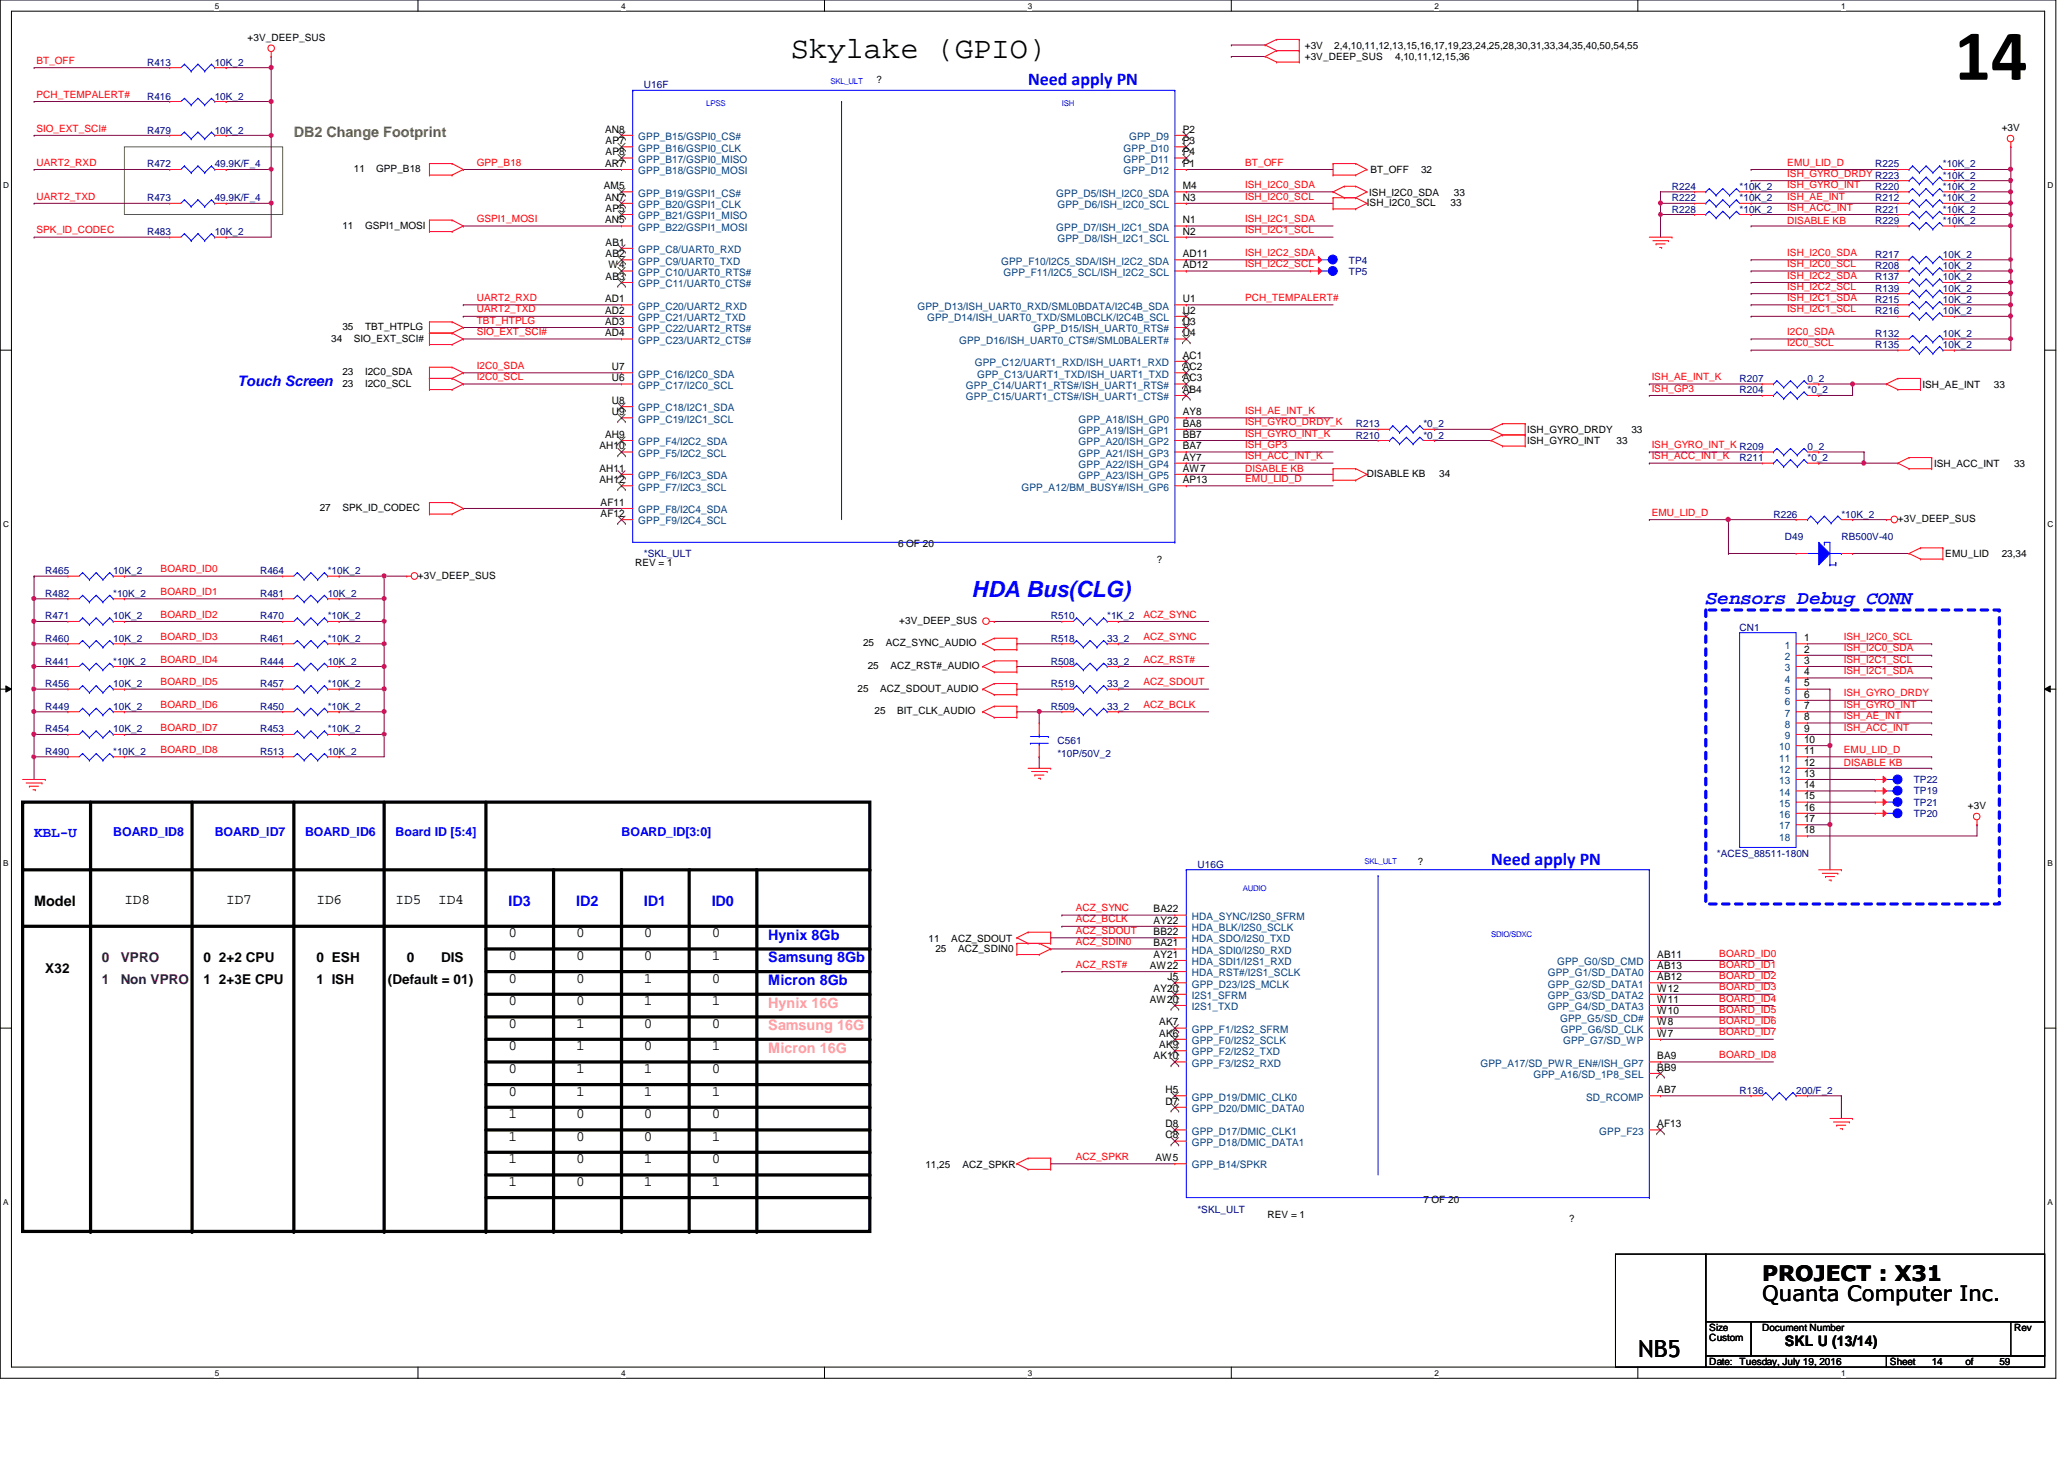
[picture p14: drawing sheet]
<svg xmlns="http://www.w3.org/2000/svg" width="297mm" height="210mm" viewBox="0 0 297 210" stroke-linecap="round" stroke-linejoin="round" font-family="sans-serif">
<defs><g id="words">
<text font-size="10.4" x="281.3" y="11.5">14</text>
<text font-size="4.4" x="113.8" y="8.3">Skylake (GPIO)</text>
<text font-size="3.4" x="235.8" y="195.2">NB5</text>
<text font-size="3.2" fill="#00f" x="139.8" y="85.9">HDA Bus(CLG)</text>
<g font-size="3">
<text x="253.6" y="184.3">PROJECT : X31</text>
<text x="253.6" y="187.2">Quanta Computer Inc.</text>
</g>
<text font-size="2.8" fill="#00f" x="245.5" y="86.9">Sensors Debug CONN</text>
<g font-size="2.6" fill="#00f">
<text x="148" y="12.2">Need apply PN</text>
<text x="214.6" y="124.4">Need apply PN</text>
</g>
<text font-size="2.1" fill="#808000" x="42.3" y="19.8">DB2 Change Footprint</text>
<g font-size="2.1" fill="#00f">
<text x="34.2" y="55.5">Touch Screen</text>
<text x="4.9" y="120.4">KBL-U</text>
<text x="73.2" y="130.3">ID3</text>
<text x="82.9" y="130.3">ID2</text>
<text x="92.7" y="130.3">ID1</text>
<text x="102.4" y="130.3">ID0</text>
<text x="110.6" y="135.2">Hynix 8Gb</text>
<text x="110.6" y="141.7">Micron 8Gb</text>
<text x="110.6" y="138.4">Samsung 8Gb</text>
</g>
<g font-size="2.1">
<text x="4.9" y="130.3">Model</text>
<text x="17.9" y="130">ID8</text>
<text x="32.6" y="130">ID7</text>
<text x="45.5" y="130">ID6</text>
<text x="56.9" y="130">ID5</text>
<text x="63.1" y="130">ID4</text>
<text x="73.2" y="134.9">0</text>
<text x="82.9" y="134.9">0</text>
<text x="92.7" y="134.9">0</text>
<text x="102.4" y="134.9">0</text>
<text x="73.2" y="138.1">0</text>
<text x="73.2" y="141.4">0</text>
<text x="82.9" y="138.1">0</text>
<text x="82.9" y="141.4">0</text>
<text x="92.7" y="141.4">1</text>
<text x="92.7" y="138.1">0</text>
<text x="102.4" y="138.1">1</text>
<text x="102.4" y="141.4">0</text>
<text x="73.2" y="144.7">0</text>
<text x="73.2" y="147.9">0</text>
<text x="82.9" y="144.7">0</text>
<text x="82.9" y="147.9">1</text>
<text x="92.7" y="144.7">1</text>
<text x="92.7" y="147.9">0</text>
<text x="102.4" y="144.7">1</text>
<text x="102.4" y="147.9">0</text>
<text x="73.2" y="151.1">0</text>
<text x="73.2" y="154.4">0</text>
<text x="82.9" y="151.1">1</text>
<text x="82.9" y="154.4">1</text>
<text x="92.7" y="151.1">0</text>
<text x="92.7" y="154.4">1</text>
<text x="102.4" y="151.1">1</text>
<text x="102.4" y="154.4">0</text>
<text x="73.2" y="157.6">0</text>
<text x="73.2" y="160.9">1</text>
<text x="82.9" y="157.6">1</text>
<text x="82.9" y="160.9">0</text>
<text x="92.7" y="157.6">1</text>
<text x="92.7" y="160.9">0</text>
<text x="102.4" y="157.6">1</text>
<text x="102.4" y="160.9">0</text>
<text x="73.2" y="164.2">1</text>
<text x="73.2" y="167.4">1</text>
<text x="82.9" y="164.2">0</text>
<text x="82.9" y="167.4">0</text>
<text x="92.7" y="164.2">0</text>
<text x="92.7" y="167.4">1</text>
<text x="102.4" y="164.2">1</text>
<text x="102.4" y="167.4">0</text>
<text x="73.2" y="170.6">1</text>
<text x="82.9" y="170.6">0</text>
<text x="92.7" y="170.6">1</text>
<text x="102.4" y="170.6">1</text>
<text x="256.9" y="193.7">SKL U (13/14)</text>
</g>
<g font-size="2.1" fill="#ff80c0">
<text x="110.6" y="148.2">Samsung 16G</text>
<text x="110.6" y="144.9">Hynix 16G</text>
<text x="110.6" y="151.4">Micron 16G</text>
</g>
<g font-size="1.9">
<text x="6.5" y="140">X32</text>
<text x="29.3" y="138.3">0 2+2 CPU</text>
<text x="29.3" y="141.6">1 2+3E CPU</text>
<text x="45.5" y="138.3">0 ESH</text>
<text x="45.5" y="141.6">1 ISH</text>
<text x="55.8" y="141.6">(Default = 01)</text>
<text x="58.5" y="138.3">0</text>
<text x="63.5" y="138.3">DIS</text>
</g>
<g font-size="1.9" fill="#400040">
<text x="14.6" y="138.3">0</text>
<text x="14.6" y="141.6">1</text>
<text x="17.4" y="138.3">VPRO</text>
<text x="17.4" y="141.6">Non VPRO</text>
</g>
<g font-size="1.8" fill="#00f">
<text x="16.3" y="120.3">BOARD_ID8</text>
<text x="30.9" y="120.3">BOARD_ID7</text>
<text x="43.9" y="120.3">BOARD_ID6</text>
<text x="56.9" y="120.3">Board ID [5:4]</text>
<text x="89.4" y="120.3">BOARD_ID[3:0]</text>
</g>
<g font-size="1.5">
<text x="87.1" y="19.1">AN8</text>
<text x="87.2" y="20.7">AP7</text>
<text x="87.2" y="22.4">AP8</text>
<text x="170.2" y="20.7">P3</text>
<text x="170.2" y="22.4">P4</text>
<text x="170.2" y="19.1">P2</text>
<text x="86.9" y="27.2">AM5</text>
<text x="87.1" y="24">AR7</text>
<text x="87.1" y="28.9">AN7</text>
<text x="170.2" y="24">P1</text>
<text x="170.2" y="27.2">M4</text>
<text x="170.2" y="28.9">N3</text>
<text x="87.1" y="32.1">AN5</text>
<text x="87.2" y="30.5">AP5</text>
<text x="87.2" y="35.3">AB1</text>
<text x="170.2" y="32.1">N1</text>
<text x="170.2" y="33.7">N2</text>
<text x="87.2" y="40.3">AB3</text>
<text x="87.2" y="37">AB2</text>
<text x="87.6" y="38.6">W4</text>
<text x="170.2" y="37">AD11</text>
<text x="170.2" y="38.6">AD12</text>
<text x="87.1" y="43.5">AD1</text>
<text x="87.1" y="45.1">AD2</text>
<text x="87.1" y="46.7">AD3</text>
<text x="170.2" y="43.5">U1</text>
<text x="170.2" y="45.1">U2</text>
<text x="170.2" y="46.7">U3</text>
<text x="87.1" y="48.4">AD4</text>
<text x="88.1" y="53.3">U7</text>
<text x="170.2" y="51.6">AC1</text>
<text x="170.2" y="53.3">AC2</text>
<text x="170.2" y="48.4">U4</text>
<text x="88.1" y="54.9">U6</text>
<text x="88.1" y="58.1">U8</text>
<text x="88.1" y="59.7">U9</text>
<text x="170.2" y="59.7">AY8</text>
<text x="170.2" y="54.9">AC3</text>
<text x="170.2" y="56.5">AB4</text>
<text x="86.3" y="64.6">AH10</text>
<text x="87.1" y="63">AH9</text>
<text x="170.2" y="61.4">BA8</text>
<text x="170.2" y="63">BB7</text>
<text x="170.2" y="64.6">BA7</text>
<text x="86.3" y="67.9">AH11</text>
<text x="86.3" y="69.5">AH12</text>
<text x="170.2" y="69.5">AP13</text>
<text x="170.2" y="66.3">AY7</text>
<text x="170.2" y="67.9">AW7</text>
<text x="86.4" y="72.8">AF11</text>
<text x="86.4" y="74.4">AF12</text>
<text x="259.6" y="92.2">1</text>
<text x="259.6" y="93.9">2</text>
<text x="259.6" y="95.5">3</text>
<text x="259.6" y="97.2">4</text>
<text x="259.6" y="98.8">5</text>
<text x="259.6" y="100.4">6</text>
<text x="259.6" y="102">7</text>
<text x="259.6" y="103.6">8</text>
<text x="259.6" y="105.3">9</text>
<text x="259.6" y="106.9">10</text>
<text x="259.6" y="108.5">11</text>
<text x="259.6" y="110.2">12</text>
<text x="259.6" y="111.8">13</text>
<text x="259.6" y="113.4">14</text>
<text x="259.6" y="115">15</text>
<text x="259.6" y="116.6">16</text>
<text x="259.6" y="118.3">17</text>
<text x="259.6" y="119.9">18</text>
<text x="166" y="131.3">BA22</text>
<text x="166" y="132.9">AY22</text>
<text x="166" y="134.5">BB22</text>
<text x="166" y="136.1">BA21</text>
<text x="166" y="137.8">AY21</text>
<text x="238.5" y="137.8">AB11</text>
<text x="165.5" y="139.4">AW22</text>
<text x="166" y="142.7">AY20</text>
<text x="168" y="141">J5</text>
<text x="238.5" y="139.4">AB13</text>
<text x="238.5" y="141">AB12</text>
<text x="238.5" y="142.7">W12</text>
<text x="165.5" y="144.3">AW20</text>
<text x="166.8" y="147.5">AK7</text>
<text x="166.8" y="149.1">AK6</text>
<text x="238.5" y="144.3">W11</text>
<text x="238.5" y="145.9">W10</text>
<text x="238.5" y="147.5">W8</text>
<text x="238.5" y="149.1">W7</text>
<text x="166" y="152.4">AK10</text>
<text x="166.8" y="150.8">AK9</text>
<text x="238.5" y="152.4">BA9</text>
<text x="238.5" y="154.1">BB9</text>
<text x="167.7" y="157.3">H5</text>
<text x="167.7" y="158.9">D7</text>
<text x="238.5" y="157.3">AB7</text>
<text x="166.3" y="167">AW5</text>
<text x="167.7" y="162.2">D8</text>
<text x="167.7" y="163.8">C8</text>
<text x="238.5" y="162.2">AF13</text>
</g>
<g font-size="1.5" fill="#004080">
<text x="91.9" y="20.2">GPP_B15/GSPI0_CS#</text>
<text x="91.9" y="21.8">GPP_B16/GSPI0_CLK</text>
<text x="91.9" y="23.4">GPP_B17/GSPI0_MISO</text>
<text x="161.7" y="21.8">GPP_D10</text>
<text x="161.7" y="23.4">GPP_D11</text>
<text x="162.5" y="20.2">GPP_D9</text>
<text x="91.9" y="25.1">GPP_B18/GSPI0_MOSI</text>
<text x="91.9" y="28.3">GPP_B19/GSPI1_CS#</text>
<text x="91.9" y="29.9">GPP_B20/GSPI1_CLK</text>
<text x="152" y="28.3">GPP_D5/ISH_I2C0_SDA</text>
<text x="152.2" y="29.9">GPP_D6/ISH_I2C0_SCL</text>
<text x="161.7" y="25.1">GPP_D12</text>
<text x="91.9" y="31.5">GPP_B21/GSPI1_MISO</text>
<text x="91.9" y="33.2">GPP_B22/GSPI1_MOSI</text>
<text x="152" y="33.2">GPP_D7/ISH_I2C1_SDA</text>
<text x="152.2" y="34.8">GPP_D8/ISH_I2C1_SCL</text>
<text x="91.9" y="39.7">GPP_C10/UART0_RTS#</text>
<text x="91.9" y="41.3">GPP_C11/UART0_CTS#</text>
<text x="91.9" y="36.4">GPP_C8/UART0_RXD</text>
<text x="91.9" y="38.1">GPP_C9/UART0_TXD</text>
<text x="144.1" y="38.1">GPP_F10/I2C5_SDA/ISH_I2C2_SDA</text>
<text x="144.4" y="39.7">GPP_F11/I2C5_SCL/ISH_I2C2_SCL</text>
<text x="91.9" y="44.5">GPP_C20/UART2_RXD</text>
<text x="91.9" y="46.2">GPP_C21/UART2_TXD</text>
<text x="91.9" y="47.8">GPP_C22/UART2_RTS#</text>
<text x="132" y="44.5">GPP_D13/ISH_UART0_RXD/SML0BDATA/I2C4B_SDA</text>
<text x="133.4" y="46.2">GPP_D14/ISH_UART0_TXD/SML0BCLK/I2C4B_SCL</text>
<text x="148.8" y="47.8">GPP_D15/ISH_UART0_RTS#</text>
<text x="91.9" y="49.4">GPP_C23/UART2_CTS#</text>
<text x="138" y="49.4">GPP_D16/ISH_UART0_CTS#/SML0BALERT#</text>
<text x="140.3" y="52.7">GPP_C12/UART1_RXD/ISH_UART1_RXD</text>
<text x="91.9" y="54.3">GPP_C16/I2C0_SDA</text>
<text x="91.9" y="55.9">GPP_C17/I2C0_SCL</text>
<text x="91.9" y="59.2">GPP_C18/I2C1_SDA</text>
<text x="139" y="55.9">GPP_C14/UART1_RTS#/ISH_UART1_RTS#</text>
<text x="139" y="57.6">GPP_C15/UART1_CTS#/ISH_UART1_CTS#</text>
<text x="140.6" y="54.3">GPP_C13/UART1_TXD/ISH_UART1_TXD</text>
<text x="91.9" y="60.8">GPP_C19/I2C1_SCL</text>
<text x="91.9" y="64.1">GPP_F4/I2C2_SDA</text>
<text x="91.9" y="65.7">GPP_F5/I2C2_SCL</text>
<text x="155.2" y="60.8">GPP_A18/ISH_GP0</text>
<text x="155.2" y="62.4">GPP_A19/ISH_GP1</text>
<text x="155.2" y="64.1">GPP_A20/ISH_GP2</text>
<text x="155.2" y="65.7">GPP_A21/ISH_GP3</text>
<text x="91.9" y="68.9">GPP_F6/I2C3_SDA</text>
<text x="91.9" y="70.6">GPP_F7/I2C3_SCL</text>
<text x="147" y="70.6">GPP_A12/BM_BUSY#/ISH_GP6</text>
<text x="155.2" y="67.3">GPP_A22/ISH_GP4</text>
<text x="155.2" y="68.9">GPP_A23/ISH_GP5</text>
<text x="91.9" y="73.8">GPP_F8/I2C4_SDA</text>
<text x="91.9" y="75.4">GPP_F9/I2C4_SCL</text>
<text x="256.9" y="93.3">1</text>
<text x="256.9" y="95">2</text>
<text x="256.9" y="96.6">3</text>
<text x="256.9" y="98.2">4</text>
<text x="256.9" y="99.8">5</text>
<text x="256.9" y="101.4">6</text>
<text x="256.1" y="107.9">10</text>
<text x="256.9" y="103.1">7</text>
<text x="256.9" y="104.7">8</text>
<text x="256.9" y="106.3">9</text>
<text x="256.1" y="109.6">11</text>
<text x="256.1" y="111.2">12</text>
<text x="256.1" y="112.8">13</text>
<text x="256.1" y="114.5">14</text>
<text x="256.1" y="116.1">15</text>
<text x="256.1" y="117.7">16</text>
<text x="256.1" y="119.3">17</text>
<text x="256.1" y="120.9">18</text>
<text x="171.5" y="132.3">HDA_SYNC/I2S0_SFRM</text>
<text x="171.5" y="133.9">HDA_BLK/I2S0_SCLK</text>
<text x="171.5" y="135.6">HDA_SDO/I2S0_TXD</text>
<text x="171.5" y="137.2">HDA_SDI0/I2S0_RXD</text>
<text x="171.5" y="138.9">HDA_SDI1/I2S1_RXD</text>
<text x="171.5" y="140.5">HDA_RST#/I2S1_SCLK</text>
<text x="171.5" y="142.1">GPP_D23/I2S_MCLK</text>
<text x="171.5" y="143.7">I2S1_SFRM</text>
<text x="222.8" y="140.5">GPP_G1/SD_DATA0</text>
<text x="222.8" y="142.1">GPP_G2/SD_DATA1</text>
<text x="222.8" y="143.7">GPP_G3/SD_DATA2</text>
<text x="224.1" y="138.9">GPP_G0/SD_CMD</text>
<text x="171.5" y="145.3">I2S1_TXD</text>
<text x="171.5" y="148.6">GPP_F1/I2S2_SFRM</text>
<text x="222.8" y="145.3">GPP_G4/SD_DATA3</text>
<text x="224.5" y="147">GPP_G5/SD_CD#</text>
<text x="224.6" y="148.6">GPP_G6/SD_CLK</text>
<text x="171.5" y="150.2">GPP_F0/I2S2_SCLK</text>
<text x="171.5" y="151.8">GPP_F2/I2S2_TXD</text>
<text x="171.5" y="153.5">GPP_F3/I2S2_RXD</text>
<text x="213.1" y="153.5">GPP_A17/SD_PWR_EN#/ISH_GP7</text>
<text x="220.7" y="155.1">GPP_A16/SD_1P8_SEL</text>
<text x="225" y="150.2">GPP_G7/SD_WP</text>
<text x="171.5" y="158.3">GPP_D19/DMIC_CLK0</text>
<text x="171.5" y="160">GPP_D20/DMIC_DATA0</text>
<text x="228.3" y="158.3">SD_RCOMP</text>
<text x="171.5" y="163.2">GPP_D17/DMIC_CLK1</text>
<text x="171.5" y="164.8">GPP_D18/DMIC_DATA1</text>
<text x="230.2" y="163.2">GPP_F23</text>
<text x="171.5" y="168.1">GPP_B14/SPKR</text>
</g>
<g font-size="1.4">
<text x="35.6" y="5.9">+3V_DEEP_SUS</text>
<text x="126.2" y="11.9">?</text>
<text x="187.8" y="8.6">+3V_DEEP_SUS</text>
<text x="187.8" y="7">+3V</text>
<text x="192" y="7">2,4,10,11,12,13,15,16,17,19,23,24,25,28,30,31,33,34,35,40,50,54,55</text>
<text x="200.8" y="8.6">4,10,11,12,15,36</text>
<text x="288.1" y="18.9">+3V</text>
<text x="50.9" y="24.8">11</text>
<text x="54.1" y="24.8">GPP_B18</text>
<text x="196.7" y="29.6">ISH_I2C0_SCL</text>
<text x="197.1" y="28.2">ISH_I2C0_SDA</text>
<text x="197.2" y="24.9">BT_OFF</text>
<text x="204.5" y="24.9">32</text>
<text x="208.7" y="29.6">33</text>
<text x="209.3" y="28.2">33</text>
<text x="49.3" y="32.9">11</text>
<text x="52.5" y="32.9">GSPI1_MOSI</text>
<text x="49.3" y="47.5">35</text>
<text x="52.5" y="47.5">TBT_HTPLG</text>
<text x="47.7" y="49.1">34</text>
<text x="50.9" y="49.1">SIO_EXT_SCI#</text>
<text x="49.3" y="54">23</text>
<text x="49.3" y="55.6">23</text>
<text x="52.5" y="54">I2C0_SDA</text>
<text x="52.5" y="55.6">I2C0_SCL</text>
<text x="276.7" y="55.8">ISH_AE_INT</text>
<text x="286.9" y="55.8">33</text>
<text x="219.8" y="62.3">ISH_GYRO_DRDY</text>
<text x="219.8" y="63.9">ISH_GYRO_INT</text>
<text x="232.7" y="63.9">33</text>
<text x="234.8" y="62.3">33</text>
<text x="196.7" y="68.6">DISABLE KB</text>
<text x="207.1" y="68.6">34</text>
<text x="278.3" y="67.2">ISH_ACC_INT</text>
<text x="289.9" y="67.2">33</text>
<text x="46" y="73.5">27</text>
<text x="49.3" y="73.5">SPK_ID_CODEC</text>
<text x="273.1" y="75.1">+3V_DEEP_SUS</text>
<text x="60.2" y="83.3">+3V_DEEP_SUS</text>
<text x="91.4" y="81.5">REV = 1</text>
<text x="129.2" y="78.7">6 OF 20</text>
<text x="166.5" y="81">?</text>
<text x="279.9" y="80.2">EMU_LID</text>
<text x="288.1" y="80.2">23,34</text>
<text x="129.4" y="89.8">+3V_DEEP_SUS</text>
<text x="124.2" y="93">25</text>
<text x="127.5" y="93">ACZ_SYNC_AUDIO</text>
<text x="123.4" y="99.5">25</text>
<text x="124.9" y="96.3">25</text>
<text x="126.7" y="99.5">ACZ_SDOUT_AUDIO</text>
<text x="128.1" y="96.3">ACZ_RST#_AUDIO</text>
<text x="125.9" y="102.8">25</text>
<text x="129.1" y="102.8">BIT_CLK_AUDIO</text>
<text x="283.2" y="116.4">+3V</text>
<text x="204" y="124.4">?</text>
<text x="133.6" y="135.5">11</text>
<text x="134.6" y="136.9">25</text>
<text x="136.9" y="135.5">ACZ_SDOUT</text>
<text x="137.9" y="136.9">ACZ_SDIN0</text>
<text x="133.2" y="168">11,25</text>
<text x="138.5" y="168">ACZ_SPKR</text>
<text x="204.8" y="173">7 OF 20</text>
<text x="182.4" y="175.3">REV = 1</text>
<text x="225.8" y="175.8">?</text>
<text x="246" y="191.5">Size</text>
<text x="253.6" y="191.5">Document Number</text>
<text x="289.9" y="191.5">Rev</text>
<text x="246" y="196.4">Date: Tuesday, July 19, 2016</text>
<text x="246" y="193">Custom</text>
<text x="272" y="196.4">Sheet</text>
<text x="278" y="196.4">14</text>
<text x="282.9" y="196.4">of</text>
<text x="287.7" y="196.4">59</text>
</g>
<g font-size="1.4" fill="#f00">
<text x="5.2" y="9.2">BT_OFF</text>
<text x="5.2" y="14.1">PCH_TEMPALERT#</text>
<text x="5.2" y="18.9">SIO_EXT_SCI#</text>
<text x="5.2" y="23.8">UART2_RXD</text>
<text x="68.6" y="23.8">GPP_B18</text>
<text x="179.2" y="23.8">BT_OFF</text>
<text x="257.2" y="23.8">EMU_LID_D</text>
<text x="5.2" y="28.7">UART2_TXD</text>
<text x="179.2" y="27.1">ISH_I2C0_SDA</text>
<text x="179.2" y="28.7">ISH_I2C0_SCL</text>
<text x="257.2" y="25.4">ISH_GYRO_DRDY R223</text>
<text x="257.2" y="27.1">ISH_GYRO_INT</text>
<text x="257.2" y="28.7">ISH_AE_INT</text>
<text x="5.2" y="33.6">SPK_ID_CODEC</text>
<text x="68.6" y="32">GSPI1_MOSI</text>
<text x="179.2" y="32">ISH_I2C1_SDA</text>
<text x="179.2" y="33.6">ISH_I2C1_SCL</text>
<text x="257.2" y="30.3">ISH_ACC_INT</text>
<text x="257.2" y="32.2">DISABLE KB</text>
<text x="179.2" y="36.8">ISH_I2C2_SDA</text>
<text x="179.2" y="38.4">ISH_I2C2_SCL</text>
<text x="257.2" y="40.1">ISH_I2C2_SDA</text>
<text x="257.2" y="41.7">ISH_I2C2_SCL</text>
<text x="257.2" y="36.8">ISH_I2C0_SDA</text>
<text x="257.2" y="38.4">ISH_I2C0_SCL</text>
<text x="68.6" y="43.3">UART2_RXD</text>
<text x="68.6" y="45">UART2_TXD</text>
<text x="68.6" y="46.6">TBT_HTPLG</text>
<text x="179.2" y="43.3">PCH_TEMPALERT#</text>
<text x="257.2" y="43.3">ISH_I2C1_SDA</text>
<text x="257.2" y="45">ISH_I2C1_SCL</text>
<text x="68.6" y="48.2">SIO_EXT_SCI#</text>
<text x="68.6" y="53.1">I2C0_SDA</text>
<text x="257.2" y="48.2">I2C0_SDA</text>
<text x="257.2" y="49.8">I2C0_SCL</text>
<text x="68.6" y="54.7">I2C0_SCL</text>
<text x="179.2" y="59.6">ISH_AE_INT_K</text>
<text x="237.7" y="54.7">ISH_AE_INT_K</text>
<text x="237.7" y="56.3">ISH_GP3</text>
<text x="179.2" y="64.5">ISH_GP3</text>
<text x="179.2" y="62.8">ISH_GYRO_INT_K</text>
<text x="179.2" y="61.2">ISH_GYRO_DRDY_K</text>
<text x="237.7" y="64.5">ISH_GYRO_INT_K R209</text>
<text x="179.2" y="67.9">DISABLE KB</text>
<text x="179.2" y="69.3">EMU_LID_D</text>
<text x="179.2" y="66.1">ISH_ACC_INT_K</text>
<text x="237.7" y="66.1">ISH_ACC_INT_K</text>
<text x="237.7" y="74.2">EMU_LID_D</text>
<text x="23.1" y="82.3">BOARD_ID0</text>
<text x="23.1" y="88.9">BOARD_ID2</text>
<text x="23.1" y="85.6">BOARD_ID1</text>
<text x="164.5" y="88.9">ACZ_SYNC</text>
<text x="23.1" y="95.3">BOARD_ID4</text>
<text x="23.1" y="92.1">BOARD_ID3</text>
<text x="164.5" y="95.3">ACZ_RST#</text>
<text x="164.5" y="92.1">ACZ_SYNC</text>
<text x="265.3" y="92.1">ISH_I2C0_SCL</text>
<text x="265.3" y="93.7">ISH_I2C0_SDA</text>
<text x="265.3" y="95.3">ISH_I2C1_SCL</text>
<text x="23.1" y="98.6">BOARD_ID5</text>
<text x="23.1" y="101.9">BOARD_ID6</text>
<text x="164.5" y="101.9">ACZ_BCLK</text>
<text x="164.5" y="98.6">ACZ_SDOUT</text>
<text x="265.3" y="97">ISH_I2C1_SDA</text>
<text x="265.3" y="100.2">ISH_GYRO_DRDY</text>
<text x="265.3" y="101.9">ISH_GYRO_INT</text>
<text x="23.1" y="105.1">BOARD_ID7</text>
<text x="265.3" y="103.5">ISH_AE_INT</text>
<text x="265.3" y="105.1">ISH_ACC_INT</text>
<text x="23.1" y="108.3">BOARD_ID8</text>
<text x="265.3" y="108.3">EMU_LID_D</text>
<text x="265.3" y="110.2">DISABLE KB</text>
<text x="154.8" y="131.1">ACZ_SYNC</text>
<text x="154.8" y="132.7">ACZ_BCLK</text>
<text x="154.8" y="136">ACZ_SDIN0</text>
<text x="154.8" y="134.4">ACZ_SDOUT</text>
<text x="247.4" y="137.6">BOARD_ID0</text>
<text x="154.8" y="139.2">ACZ_RST#</text>
<text x="247.4" y="139.2">BOARD_ID1</text>
<text x="247.4" y="140.8">BOARD_ID2</text>
<text x="247.4" y="142.5">BOARD_ID3</text>
<text x="247.4" y="144.1">BOARD_ID4</text>
<text x="247.4" y="145.8">BOARD_ID5</text>
<text x="247.4" y="147.4">BOARD_ID6</text>
<text x="247.4" y="149">BOARD_ID7</text>
<text x="247.4" y="152.2">BOARD_ID8</text>
<text x="154.8" y="166.9">ACZ_SPKR</text>
</g>
<g font-size="1.4" fill="#000080">
<text x="21.2" y="9.5">R413</text>
<text x="30.9" y="9.5">10K_2</text>
<text x="21.2" y="14.4">R416</text>
<text x="30.9" y="14.4">10K_2</text>
<text x="92.7" y="12.7">U16F</text>
<text x="21.2" y="19.2">R479</text>
<text x="30.9" y="19.2">10K_2</text>
<text x="21.2" y="29">R473</text>
<text x="21.2" y="24.1">R472</text>
<text x="30.9" y="29">49.9K/F_4</text>
<text x="30.9" y="24.1">49.9K/F_4</text>
<text x="240.6" y="27.3">R224</text>
<text x="240.6" y="29">R222</text>
<text x="250.4" y="27.3">*10K_2</text>
<text x="250.4" y="29">*10K_2</text>
<text x="269.9" y="29">R212</text>
<text x="269.9" y="24.1">R225</text>
<text x="269.9" y="27.3">R220</text>
<text x="279.6" y="25.7">*10K_2</text>
<text x="279.6" y="29">*10K_2</text>
<text x="279.6" y="24.1">*10K_2</text>
<text x="279.6" y="27.3">*10K_2</text>
<text x="21.2" y="33.9">R483</text>
<text x="30.9" y="33.9">10K_2</text>
<text x="240.6" y="30.6">R228</text>
<text x="250.4" y="30.6">*10K_2</text>
<text x="269.9" y="30.6">R221</text>
<text x="269.9" y="32.2">R229</text>
<text x="279.6" y="30.6">*10K_2</text>
<text x="279.6" y="32.2">*10K_2</text>
<text x="194.1" y="37.9">TP4</text>
<text x="194.1" y="39.5">TP5</text>
<text x="269.9" y="37.1">R217</text>
<text x="269.9" y="42">R139</text>
<text x="269.9" y="40.3">R137</text>
<text x="269.9" y="38.7">R208</text>
<text x="279.6" y="37.1">10K_2</text>
<text x="279.6" y="42">10K_2</text>
<text x="279.6" y="40.3">10K_2</text>
<text x="279.6" y="38.7">10K_2</text>
<text x="269.9" y="45.2">R216</text>
<text x="269.9" y="43.6">R215</text>
<text x="279.6" y="45.2">10K_2</text>
<text x="279.6" y="43.6">10K_2</text>
<text x="269.9" y="48.5">R132</text>
<text x="269.9" y="50.1">R135</text>
<text x="279.6" y="48.5">10K_2</text>
<text x="279.6" y="50.1">10K_2</text>
<text x="250.4" y="56.6">R204</text>
<text x="250.4" y="55">R207</text>
<text x="260.1" y="56.6">*0_2</text>
<text x="260.1" y="55">0_2</text>
<text x="195.1" y="61.5">R213</text>
<text x="195.1" y="63.1">R210</text>
<text x="204.8" y="61.5">*0_2</text>
<text x="204.8" y="63.1">*0_2</text>
<text x="260.1" y="64.7">0_2</text>
<text x="250.4" y="66.4">R211</text>
<text x="260.1" y="66.4">*0_2</text>
<text x="255.2" y="74.5">R226</text>
<text x="256.9" y="77.7">D49</text>
<text x="265" y="74.5">*10K_2</text>
<text x="265" y="77.7">RB500V-40</text>
<text x="6.5" y="82.6">R465</text>
<text x="16.3" y="82.6">10K_2</text>
<text x="37.4" y="82.6">R464</text>
<text x="47.2" y="82.6">*10K_2</text>
<text x="92.7" y="80.2">*SKL_ULT</text>
<text x="6.5" y="89.1">R471</text>
<text x="6.5" y="85.9">R482</text>
<text x="16.3" y="89.1">10K_2</text>
<text x="16.3" y="85.9">*10K_2</text>
<text x="37.4" y="85.9">R481</text>
<text x="37.4" y="89.1">R470</text>
<text x="47.2" y="85.9">10K_2</text>
<text x="47.2" y="89.1">*10K_2</text>
<text x="151.2" y="89.1">R510</text>
<text x="159.3" y="89.1">*1K_2</text>
<text x="6.5" y="92.4">R460</text>
<text x="6.5" y="95.6">R441</text>
<text x="16.3" y="92.4">10K_2</text>
<text x="16.3" y="95.6">*10K_2</text>
<text x="37.4" y="92.4">R461</text>
<text x="37.4" y="95.6">R444</text>
<text x="47.2" y="92.4">*10K_2</text>
<text x="47.2" y="95.6">10K_2</text>
<text x="151.2" y="92.4">R518</text>
<text x="151.2" y="95.6">R508</text>
<text x="159.3" y="92.4">33_2</text>
<text x="159.3" y="95.6">33_2</text>
<text x="250.4" y="90.8">CN1</text>
<text x="6.5" y="98.9">R456</text>
<text x="16.3" y="98.9">10K_2</text>
<text x="37.4" y="98.9">R457</text>
<text x="47.2" y="98.9">*10K_2</text>
<text x="151.2" y="98.9">R519</text>
<text x="159.3" y="98.9">33_2</text>
<text x="6.5" y="105.4">R454</text>
<text x="6.5" y="102.1">R449</text>
<text x="16.3" y="105.4">10K_2</text>
<text x="16.3" y="102.1">10K_2</text>
<text x="37.4" y="105.4">R453</text>
<text x="37.4" y="102.1">R450</text>
<text x="47.2" y="105.4">*10K_2</text>
<text x="47.2" y="102.1">*10K_2</text>
<text x="151.2" y="102.1">R509</text>
<text x="152.2" y="107">C561</text>
<text x="159.3" y="102.1">33_2</text>
<text x="6.5" y="108.6">R490</text>
<text x="16.3" y="108.6">*10K_2</text>
<text x="37.4" y="108.6">R513</text>
<text x="47.2" y="108.6">10K_2</text>
<text x="152.2" y="109">*10P/50V_2</text>
<text x="275.4" y="112.7">TP22</text>
<text x="275.4" y="114.3">TP19</text>
<text x="275.4" y="116">TP21</text>
<text x="275.4" y="117.6">TP20</text>
<text x="172.3" y="124.9">U16G</text>
<text x="247.1" y="123.3">*ACES_88511-180N</text>
<text x="250.4" y="157.4">R136</text>
<text x="258.5" y="157.4">200/F_2</text>
<text x="172.3" y="174.5">*SKL_ULT</text>
</g>
<g font-size="1.2">
<text x="30.9" y="1.2">5</text>
<text x="89.4" y="1.2">4</text>
<text x="147.9" y="1.2">3</text>
<text x="206.5" y="1.2">2</text>
<text x="265" y="1.2">1</text>
<text x=".5" y="27.1">D</text>
<text x="294.7" y="27.1">D</text>
<text x=".5" y="75.8">C</text>
<text x="294.7" y="75.8">C</text>
<text x=".5" y="124.6">B</text>
<text x="294.7" y="124.6">B</text>
<text x=".5" y="173.4">A</text>
<text x="294.7" y="173.4">A</text>
<text x="30.9" y="197.9">5</text>
<text x="89.4" y="197.9">4</text>
<text x="147.9" y="197.9">3</text>
<text x="206.5" y="197.9">2</text>
<text x="265" y="197.9">1</text>
</g>
<g font-size="1.1" fill="#00f">
<text x="101.6" y="15.3">LPSS</text>
<text x="119.5" y="12">SKL_ULT</text>
<text x="152.8" y="15.3">ISH</text>
<text x="196.4" y="124.3">SKL_ULT</text>
<text x="178.9" y="128.2">AUDIO</text>
<text x="214.6" y="134.7">SDIO/SDXC</text>
</g>
</g></defs>
<path d="M0 0h295.9v198.3h-295.9zM1.6 1.6h292.7v195.1h-292.7z" fill="none" stroke="#000" stroke-width=".14"/>
<g fill="#fff">
<path d="M30.9 .2h.6v1.3h-.6z"/>
<path d="M30.9 196.8h.6v1.4h-.6z"/>
</g>
<path d="M60.2 0v1.6M60.2 196.7v1.6" fill="none" stroke="#000" stroke-width=".14"/>
<g fill="#fff">
<path d="M89.4 .2h.6v1.3h-.6z"/>
<path d="M89.4 196.8h.6v1.4h-.6z"/>
</g>
<path d="M118.7 0v1.6M118.7 196.7v1.6" fill="none" stroke="#000" stroke-width=".14"/>
<g fill="#fff">
<path d="M147.9 .2h.6v1.3h-.6z"/>
<path d="M147.9 196.8h.6v1.4h-.6z"/>
</g>
<path d="M177.2 0v1.6M177.2 196.7v1.6" fill="none" stroke="#000" stroke-width=".14"/>
<g fill="#fff">
<path d="M206.5 .2h.5v1.3h-.5z"/>
<path d="M206.5 196.8h.5v1.4h-.5z"/>
</g>
<path d="M235.7 0v1.6M235.7 196.7v1.6" fill="none" stroke="#000" stroke-width=".14"/>
<g fill="#fff">
<path d="M265 .2h.6v1.3h-.6z"/>
<path d="M265 196.8h.6v1.4h-.6z"/>
<path d="M.5 26h.8v1.3h-.8z"/>
<path d="M294.7 26h.8v1.3h-.8z"/>
<path d="M.5 74.8h.8v1.3h-.8z"/>
<path d="M294.7 74.8h.8v1.3h-.8z"/>
</g>
<path d="M0 50.4h1.6M294.3 50.4h1.6" fill="none" stroke="#000" stroke-width=".14"/>
<g fill="#fff">
<path d="M.5 123.5h.7v1.3h-.7z"/>
<path d="M294.7 123.5h.7v1.3h-.7z"/>
</g>
<path d="M0 99.1h1.6M.8 98.7l.8 .4-.8 .5zM294.3 99.1l.8-.4v.9zM294.3 99.1h1.6" fill="none" stroke="#000" stroke-width=".14"/>
<path d="M.8 98.7l.8 .4-.8 .5zM294.3 99.1l.8-.4v.9z" fill="#000"/>
<g fill="#fff">
<path d="M.5 172.3h.7v1.3h-.7z"/>
<path d="M294.7 172.3h.7v1.3h-.7z"/>
</g>
<path d="M0 147.9h1.6M294.3 147.9h1.6" fill="none" stroke="#000" stroke-width=".14"/>
<path d="M245.5 87.8h42.2v42.2h-42.2z" fill="none" stroke="#00f" stroke-width=".47" stroke-dasharray=".9 .9"/>
<g fill="none" stroke="#000" stroke-width=".47">
<path d="M3.3 115.4h121.9v61.8h-121.9zM13 115.4v61.8M27.6 115.4v61.8M42.3 115.4v61.8M55.3 115.4v61.8M69.9 115.4v61.8M3.3 125.1h121.9M3.3 133.3h121.9M69.9 136.5h55.3M69.9 139.8h55.3M79.7 125.1v52.1M89.4 125.1v52.1"/>
<path d="M99.2 125.1v52.1M108.9 125.1v52.1M69.9 143h55.3M69.9 146.3h55.3M69.9 149.5h55.3M69.9 152.8h55.3M69.9 156h55.3M69.9 159.3h55.3M69.9 162.6h55.3M69.9 165.8h55.3M69.9 169h55.3M69.9 172.3h55.3"/>
</g>
<g fill="#000">
<circle cx="125.2" cy="125.1" r=".23"/>
<circle cx="125.2" cy="133.3" r=".23"/>
<circle cx="125.2" cy="136.5" r=".23"/>
<circle cx="125.2" cy="139.8" r=".23"/>
<circle cx="125.2" cy="159.3" r=".23"/>
<circle cx="125.2" cy="143" r=".23"/>
<circle cx="125.2" cy="146.3" r=".23"/>
<circle cx="125.2" cy="156" r=".23"/>
<circle cx="125.2" cy="149.5" r=".23"/>
<circle cx="125.2" cy="152.8" r=".23"/>
<circle cx="13" cy="177.2" r=".23"/>
<circle cx="27.6" cy="177.2" r=".23"/>
<circle cx="42.3" cy="177.2" r=".23"/>
<circle cx="55.3" cy="177.2" r=".23"/>
<circle cx="69.9" cy="177.2" r=".23"/>
<circle cx="79.7" cy="177.2" r=".23"/>
<circle cx="89.4" cy="177.2" r=".23"/>
<circle cx="99.2" cy="177.2" r=".23"/>
<circle cx="108.9" cy="177.2" r=".23"/>
<circle cx="125.2" cy="162.6" r=".23"/>
<circle cx="125.2" cy="169" r=".23"/>
<circle cx="125.2" cy="165.8" r=".23"/>
<circle cx="125.2" cy="172.3" r=".23"/>
</g>
<path d="M17.9 21.1h22.8v9.8h-22.8z" fill="none" stroke="#808000" stroke-width=".14"/>
<g fill="none" stroke="#800040" stroke-width=".14">
<path d="M66.7 24.4h.1M66.7 24.4h22.7M170.7 24.4h.1M170.7 27.6h.1M170.7 29.3h.1M170.7 32.5h.1M170.7 34.1h.1M170.7 37.4h.1M170.7 39h.1M170.7 24.4h21.2M170.7 27.6h21.2M170.7 29.3h21.2"/>
<path d="M170.7 32.5h21.2M170.7 34.1h21.2M170.7 37.4h17.9M170.7 39h17.9M66.7 48.8h.1M66.7 48.8h22.7M4.9 102.4h.1M4.9 102.4h4.9M4.9 102.4v3.3M151.2 136.5h.1M151.2 134.9h.1M151.2 136.5h17.9"/>
<path d="M151.2 134.9h17.9M152.8 133.3h.1M152.8 131.7h.1M152.8 139.8h.1M152.8 133.3h16.3M152.8 131.7h16.3M152.8 139.8h16.3M239 138.2h.1M239 139.8h.1M239 139.8h16.2M239 138.2h16.2M239 141.4h.1"/>
<path d="M239 143h.1M239 144.7h.1M239 146.3h.1M239 147.9h.1M239 149.5h.1M239 152.8h.1M239 157.6h.1M239 141.4h16.2M239 143h16.2M239 144.7h16.2M239 146.3h16.2M239 147.9h16.2"/>
<path d="M239 149.5h16.2M239 152.8h16.2M239 157.6h13M260.1 157.6h.1M260.1 157.6h4.9M265 157.6h.1M265 157.6v3.3M151.2 167.4h.1M151.2 167.4h17.9"/>
</g>
<circle cx="4.9" cy="105.6" r=".3" fill="#f0f"/>
<circle cx="4.9" cy="105.6" r=".3" fill="none" stroke="#f0f" stroke-width=".14"/>
<path d="M4.9 105.7h.1M4.9 108.9h.1M4.9 105.7h4.9M4.9 105.7v3.2M4.9 108.9h4.9" fill="none" stroke="#800040" stroke-width=".14"/>
<circle cx="4.9" cy="108.9" r=".3" fill="#f0f"/>
<circle cx="4.9" cy="108.9" r=".3" fill="none" stroke="#f0f" stroke-width=".14"/>
<path d="M55.3 99.1h.1M55.3 99.1v3.3h-6.5M4.9 108.9h.1M4.9 108.9v3.2M48.8 102.4h.1" fill="none" stroke="#800040" stroke-width=".14"/>
<circle cx="55.3" cy="102.4" r=".3" fill="#f0f"/>
<circle cx="55.3" cy="102.4" r=".3" fill="none" stroke="#f0f" stroke-width=".14"/>
<circle cx="55.3" cy="99.1" r=".31" fill="#f0f"/>
<circle cx="55.3" cy="99.1" r=".31" fill="none" stroke="#f0f" stroke-width=".14"/>
<path d="M48.8 105.7h.1M48.8 108.9h.1M48.8 105.7h6.5M55.3 102.4h.1M55.3 105.7h.1M55.3 102.4v6.5h-6.5" fill="none" stroke="#800040" stroke-width=".14"/>
<circle cx="55.3" cy="105.6" r=".3" fill="#f0f"/>
<circle cx="55.3" cy="105.6" r=".3" fill="none" stroke="#f0f" stroke-width=".14"/>
<path d="M4.9 95.9h.1M4.9 95.9h4.9" fill="none" stroke="#800040" stroke-width=".14"/>
<circle cx="4.9" cy="95.9" r=".3" fill="#f0f"/>
<circle cx="4.9" cy="95.9" r=".3" fill="none" stroke="#f0f" stroke-width=".14"/>
<g fill="none" stroke="#800040" stroke-width=".14">
<path d="M4.9 99.1h.1M4.9 95.9h.1M4.9 92.6h.1M4.9 86.1h.1M4.9 99.1h4.9M4.9 86.1v3.3M4.9 95.9v3.2M4.9 92.6h4.9M17.9 99.1h.1M17.9 95.9h.1M17.9 99.1h22.8M17.9 95.9h22.8"/>
<path d="M48.8 92.6h.1M48.8 86.1h.1M48.8 82.9h.1M48.8 92.6h6.5M48.8 86.1h6.5M48.8 82.9h6.5"/>
</g>
<circle cx="4.9" cy="89.4" r=".3" fill="#f0f"/>
<circle cx="4.9" cy="89.4" r=".3" fill="none" stroke="#f0f" stroke-width=".14"/>
<circle cx="4.9" cy="86.1" r=".3" fill="#f0f"/>
<circle cx="4.9" cy="86.1" r=".3" fill="none" stroke="#f0f" stroke-width=".14"/>
<g fill="none" stroke="#800040" stroke-width=".14">
<path d="M4.9 92.6h.1M4.9 86.1h.1M4.9 89.4h.1M4.9 82.9h.1M4.9 82.9v3.2M4.9 89.4v6.5M4.9 82.9h4.9M4.9 86.1h4.9M4.9 89.4h4.9M17.9 82.9h.1M17.9 89.4h.1M17.9 92.6h.1"/>
<path d="M17.9 82.9h22.8M17.9 89.4h22.8M17.9 92.6h22.8M48.8 89.4h.1M48.8 95.9h.1M48.8 89.4h6.5M48.8 95.9h6.5"/>
</g>
<circle cx="4.9" cy="92.6" r=".3" fill="#f0f"/>
<circle cx="4.9" cy="92.6" r=".3" fill="none" stroke="#f0f" stroke-width=".14"/>
<path d="M4.9 99.1h.1M4.9 99.1v3.3M17.9 86.1h.1M17.9 86.1h22.8M48.8 99.1h.1M48.8 99.1h6.5" fill="none" stroke="#800040" stroke-width=".14"/>
<circle cx="4.9" cy="102.4" r=".3" fill="#f0f"/>
<circle cx="4.9" cy="102.4" r=".3" fill="none" stroke="#f0f" stroke-width=".14"/>
<circle cx="4.9" cy="99.1" r=".31" fill="#f0f"/>
<circle cx="4.9" cy="99.1" r=".31" fill="none" stroke="#f0f" stroke-width=".14"/>
<path d="M55.3 92.6h.1M55.3 95.9h.1M55.3 92.6v6.5" fill="none" stroke="#800040" stroke-width=".14"/>
<circle cx="55.3" cy="95.9" r=".3" fill="#f0f"/>
<circle cx="55.3" cy="95.9" r=".3" fill="none" stroke="#f0f" stroke-width=".14"/>
<path d="M55.3 89.4h.1M55.3 89.4v3.2" fill="none" stroke="#800040" stroke-width=".14"/>
<circle cx="55.3" cy="92.6" r=".3" fill="#f0f"/>
<circle cx="55.3" cy="92.6" r=".3" fill="none" stroke="#f0f" stroke-width=".14"/>
<path d="M55.3 82.9h.1M55.3 82.9v3.2M55.3 82.9h3.2" fill="none" stroke="#800040" stroke-width=".14"/>
<circle cx="55.3" cy="82.9" r=".31" fill="#f0f"/>
<circle cx="55.3" cy="82.9" r=".31" fill="none" stroke="#f0f" stroke-width=".14"/>
<path d="M55.3 86.1h.1M55.3 86.1v3.3" fill="none" stroke="#800040" stroke-width=".14"/>
<circle cx="55.3" cy="89.4" r=".3" fill="#f0f"/>
<circle cx="55.3" cy="89.4" r=".3" fill="none" stroke="#f0f" stroke-width=".14"/>
<circle cx="55.3" cy="86.1" r=".3" fill="#f0f"/>
<circle cx="55.3" cy="86.1" r=".3" fill="none" stroke="#f0f" stroke-width=".14"/>
<path d="M17.9 102.4h.1M17.9 105.7h.1M17.9 108.9h.1M17.9 102.4h22.8M17.9 105.7h22.8M17.9 108.9h22.8M146.3 102.4h.1M146.3 102.4h3.3M149.6 108.9h.1M149.6 102.4h.1M149.6 102.4v1.6M149.6 108.9v1.6" fill="none" stroke="#800040" stroke-width=".14"/>
<circle cx="149.6" cy="102.4" r=".3" fill="#f0f"/>
<circle cx="149.6" cy="102.4" r=".3" fill="none" stroke="#f0f" stroke-width=".14"/>
<g fill="none" stroke="#800040" stroke-width=".14">
<path d="M32.6 9.7h.1M32.6 9.7h6.4M39 14.6h.1M39 14.6v4.9M66.7 32.5h.1M66.7 32.5h22.7M143.1 89.4h.1M143.1 89.4h9.7M146.3 92.6h.1M146.3 99.1h.1M146.3 95.9h.1M146.3 92.6h6.5"/>
<path d="M146.3 99.1h6.5M146.3 95.9h6.5M160.9 89.4h.1M160.9 95.9h.1M160.9 99.1h.1M160.9 92.6h.1M160.9 92.6h13M160.9 99.1h13M160.9 89.4h13M160.9 95.9h13M149.6 102.4h.1M149.6 102.4h3.2"/>
<path d="M160.9 102.4h.1M160.9 102.4h13"/>
</g>
<circle cx="39" cy="9.7" r=".31" fill="#f0f"/>
<circle cx="39" cy="9.7" r=".31" fill="none" stroke="#f0f" stroke-width=".14"/>
<path d="M4.9 9.7h.1M4.9 14.6h.1M4.9 9.7h19.5M4.9 14.6h19.5M32.6 14.6h.1M32.6 14.6h6.4M39 8.1h.1M39 8.1v1.6M66.7 43.9h.1M66.7 45.5h.1M66.7 43.9h22.7M66.7 45.5h22.7" fill="none" stroke="#800040" stroke-width=".14"/>
<circle cx="39" cy="14.6" r=".3" fill="#f0f"/>
<circle cx="39" cy="14.6" r=".3" fill="none" stroke="#f0f" stroke-width=".14"/>
<path d="M4.9 19.5h.1M4.9 19.5h19.5M32.6 19.5h.1M32.6 19.5h6.4" fill="none" stroke="#800040" stroke-width=".14"/>
<circle cx="39" cy="19.5" r=".3" fill="#f0f"/>
<circle cx="39" cy="19.5" r=".3" fill="none" stroke="#f0f" stroke-width=".14"/>
<g fill="none" stroke="#800040" stroke-width=".14">
<path d="M39 19.5h.1M39 19.5v4.9M260.1 99.1h.1M260.1 92.6h17.9M260.1 94.3h17.9M260.1 95.9h17.9M260.1 97.5h17.9M260.1 99.1h3.3M263.4 99.1h.1M263.4 99.1v8.2M278 92.6h.1M278 94.3h.1"/>
<path d="M278 95.9h.1M278 97.5h.1"/>
</g>
<circle cx="263.3" cy="107.2" r=".31" fill="#f0f"/>
<circle cx="263.3" cy="107.2" r=".31" fill="none" stroke="#f0f" stroke-width=".14"/>
<g fill="none" stroke="#800040" stroke-width=".14">
<path d="M260.1 107.3h.1M260.1 112.1h.1M260.1 113.8h.1M260.1 115.4h.1M260.1 117h.1M260.1 118.7h.1M260.1 100.8h17.9M260.1 102.4h17.9M260.1 104h17.9M260.1 105.7h17.9M260.1 107.3h3.3M260.1 108.9h17.9"/>
<path d="M260.1 110.5h17.9M260.1 112.1h9.8M260.1 113.8h9.8M260.1 115.4h9.8M260.1 117h9.8M263.4 107.3h.1M263.4 107.3v11.4h-3.3M278 100.8h.1M278 102.4h.1M278 104h.1M278 105.7h.1M278 108.9h.1"/>
<path d="M278 110.5h.1"/>
</g>
<circle cx="263.4" cy="118.6" r=".3" fill="#f0f"/>
<circle cx="263.4" cy="118.6" r=".3" fill="none" stroke="#f0f" stroke-width=".14"/>
<path d="M281.3 37.4h.1M289.4 32.5h.1M289.4 32.5v4.9h-8.1M263.4 118.7h.1M263.4 118.7v6.4M284.5 118.7h.1M284.5 118.7v1.6h-24.4M260.1 120.3h.1" fill="none" stroke="#800040" stroke-width=".14"/>
<circle cx="289.3" cy="32.5" r=".3" fill="#f0f"/>
<circle cx="289.3" cy="32.5" r=".3" fill="none" stroke="#f0f" stroke-width=".14"/>
<path d="M281.3 39h.1M289.4 37.4h.1M289.4 37.4v1.6h-8.1" fill="none" stroke="#800040" stroke-width=".14"/>
<circle cx="289.3" cy="39" r=".3" fill="#f0f"/>
<circle cx="289.3" cy="39" r=".3" fill="none" stroke="#f0f" stroke-width=".14"/>
<circle cx="289.3" cy="37.3" r=".3" fill="#f0f"/>
<circle cx="289.3" cy="37.3" r=".3" fill="none" stroke="#f0f" stroke-width=".14"/>
<g fill="none" stroke="#800040" stroke-width=".14">
<path d="M252 24.4h.1M252 26h.1M252 27.6h.1M252 29.3h.1M252 30.9h.1M252 32.5h.1M252 24.4h21.1M252 26h21.1M252 27.6h21.1M252 29.3h21.1M252 30.9h21.1M252 32.5h21.1"/>
<path d="M281.3 24.4h.1M281.3 24.4h8.1M289.4 24.4h.1M289.4 24.4v1.6"/>
</g>
<circle cx="289.3" cy="24.3" r=".3" fill="#f0f"/>
<circle cx="289.3" cy="24.3" r=".3" fill="none" stroke="#f0f" stroke-width=".14"/>
<path d="M281.3 26h.1M281.3 27.6h.1M281.3 26h8.1M289.4 26h.1M289.4 26v1.6h-8.1" fill="none" stroke="#800040" stroke-width=".14"/>
<circle cx="289.3" cy="27.6" r=".3" fill="#f0f"/>
<circle cx="289.3" cy="27.6" r=".3" fill="none" stroke="#f0f" stroke-width=".14"/>
<circle cx="289.3" cy="26" r=".31" fill="#f0f"/>
<circle cx="289.3" cy="26" r=".31" fill="none" stroke="#f0f" stroke-width=".14"/>
<path d="M281.3 29.3h.1M281.3 29.3h8.1" fill="none" stroke="#800040" stroke-width=".14"/>
<circle cx="289.3" cy="29.2" r=".3" fill="#f0f"/>
<circle cx="289.3" cy="29.2" r=".3" fill="none" stroke="#f0f" stroke-width=".14"/>
<path d="M281.3 30.9h.1M281.3 30.9h8.1M289.4 27.6h.1M289.4 27.6v1.7" fill="none" stroke="#800040" stroke-width=".14"/>
<circle cx="289.3" cy="30.9" r=".3" fill="#f0f"/>
<circle cx="289.3" cy="30.9" r=".3" fill="none" stroke="#f0f" stroke-width=".14"/>
<path d="M281.3 32.5h.1M289.4 29.3h.1M289.4 30.9h.1M289.4 39h.1M289.4 29.3v3.2h-8.1M289.4 39v3.2h-8.1M281.3 40.6h.1M281.3 42.2h.1M281.3 40.6h8.1M289.4 40.6h.1" fill="none" stroke="#800040" stroke-width=".14"/>
<circle cx="289.3" cy="42.2" r=".31" fill="#f0f"/>
<circle cx="289.3" cy="42.2" r=".31" fill="none" stroke="#f0f" stroke-width=".14"/>
<circle cx="289.3" cy="40.6" r=".3" fill="#f0f"/>
<circle cx="289.3" cy="40.6" r=".3" fill="none" stroke="#f0f" stroke-width=".14"/>
<g fill="none" stroke="#800040" stroke-width=".14">
<path d="M239 27.6h.1M239 29.3h.1M239 27.6v1.7M239 27.6h4.9M239 29.3h4.9M252 37.4h.1M252 39h.1M252 37.4h21.1M252 39h21.1M252 40.6h.1M252 42.2h.1M252 40.6h21.1"/>
<path d="M252 42.2h21.1"/>
</g>
<circle cx="239" cy="29.2" r=".3" fill="#f0f"/>
<circle cx="239" cy="29.2" r=".3" fill="none" stroke="#f0f" stroke-width=".14"/>
<path d="M239 29.3h.1M239 30.9h.1M239 29.3v1.6M239 30.9h4.9" fill="none" stroke="#800040" stroke-width=".14"/>
<circle cx="239" cy="30.9" r=".3" fill="#f0f"/>
<circle cx="239" cy="30.9" r=".3" fill="none" stroke="#f0f" stroke-width=".14"/>
<path d="M4.9 29.3h.1M4.9 24.4h.1M4.9 29.3h19.5M4.9 24.4h19.5M32.6 29.3h.1M32.6 24.4h.1M32.6 24.4h6.4M39 24.4h.1M39 24.4v4.9h-6.4M239 30.9h.1M239 30.9v3.2" fill="none" stroke="#800040" stroke-width=".14"/>
<circle cx="39" cy="29.2" r=".3" fill="#f0f"/>
<circle cx="39" cy="29.2" r=".3" fill="none" stroke="#f0f" stroke-width=".14"/>
<circle cx="39" cy="24.3" r=".3" fill="#f0f"/>
<circle cx="39" cy="24.3" r=".3" fill="none" stroke="#f0f" stroke-width=".14"/>
<path d="M39 9.7h.1M39 9.7v4.9M289.4 21.1h.1M289.4 21.1v3.3M248.7 79.6h.1M248.7 74.8h.1M248.7 79.6h9.8M248.7 74.8v4.8M266.6 79.6h.1M266.6 74.8h.1M266.6 79.6h8.1M266.6 74.8h4.9" fill="none" stroke="#800040" stroke-width=".14"/>
<circle cx="248.7" cy="74.7" r=".31" fill="#f0f"/>
<circle cx="248.7" cy="74.7" r=".31" fill="none" stroke="#f0f" stroke-width=".14"/>
<g fill="none" stroke="#800040" stroke-width=".14">
<path d="M177.2 8.1h.1M177.2 6.5h.1M177.2 8.1h4.9M177.2 6.5h4.9M66.7 47.1h.1M66.7 47.1h22.7M170.7 43.9h.1M170.7 43.9h21.2M252 43.9h.1M252 45.5h.1M252 43.9h21.1M252 45.5h21.1"/>
<path d="M281.3 45.5h.1M281.3 45.5h8.1M66.7 73.2h.1M66.7 73.2h22.7M237.4 74.8h.1M237.4 74.8h21.1M248.7 74.8h.1"/>
</g>
<circle cx="289.3" cy="45.5" r=".3" fill="#f0f"/>
<circle cx="289.3" cy="45.5" r=".3" fill="none" stroke="#f0f" stroke-width=".14"/>
<path d="M289.4 42.2h.1M289.4 42.2v1.7" fill="none" stroke="#800040" stroke-width=".14"/>
<circle cx="289.3" cy="43.9" r=".3" fill="#f0f"/>
<circle cx="289.3" cy="43.9" r=".3" fill="none" stroke="#f0f" stroke-width=".14"/>
<g fill="none" stroke="#800040" stroke-width=".14">
<path d="M4.9 34.1h.1M4.9 34.1h19.5M32.6 34.1h.1M39 29.3h.1M39 29.3v4.8h-6.4M66.7 53.6h.1M66.7 55.2h.1M66.7 53.6h22.7M66.7 55.2h22.7M252 48.8h.1M252 50.4h.1M252 48.8h21.1"/>
<path d="M252 50.4h21.1M281.3 43.9h.1M281.3 50.4h.1M281.3 48.8h.1M281.3 43.9h8.1M281.3 48.8h8.1M289.4 43.9h.1M289.4 48.8h.1M289.4 43.9v1.6M289.4 48.8v1.6h-8.1"/>
</g>
<circle cx="289.3" cy="48.7" r=".3" fill="#f0f"/>
<circle cx="289.3" cy="48.7" r=".3" fill="none" stroke="#f0f" stroke-width=".14"/>
<path d="M289.4 45.5h.1M289.4 45.5v3.3M170.7 65h.1M170.7 65h21.2M261.7 66.6h.1M261.7 66.6h6.6" fill="none" stroke="#800040" stroke-width=".14"/>
<circle cx="268.2" cy="66.6" r=".31" fill="#f0f"/>
<circle cx="268.2" cy="66.6" r=".31" fill="none" stroke="#f0f" stroke-width=".14"/>
<g fill="none" stroke="#800040" stroke-width=".14">
<path d="M237.4 55.2h.1M237.4 56.9h.1M237.4 55.2h16.2M237.4 56.9h16.2M261.7 55.2h.1M261.7 56.9h.1M261.7 55.2h9.8M266.6 55.2h.1M266.6 55.2v1.7h-4.9M170.7 68.2h.1M170.7 69.9h.1M170.7 60.1h.1"/>
<path d="M170.7 66.6h.1M170.7 63.4h.1M170.7 61.8h.1M170.7 68.2h21.2M170.7 69.9h21.2M170.7 60.1h21.2M170.7 66.6h21.2M170.7 63.4h27.6M170.7 61.8h27.6M206.5 61.8h.1M206.5 61.8h8.1M237.4 66.6h.1"/>
<path d="M237.4 65h.1M237.4 66.6h16.2M237.4 65h16.2M261.7 65h.1M261.7 65h6.6M268.3 65h.1M268.3 66.6h.1M268.3 66.6h4.8M268.3 65v1.6"/>
</g>
<circle cx="266.6" cy="55.2" r=".3" fill="#f0f"/>
<circle cx="266.6" cy="55.2" r=".3" fill="none" stroke="#f0f" stroke-width=".14"/>
<path d="M206.5 63.4h.1M206.5 63.4h8.1" fill="none" stroke="#800040" stroke-width=".14"/>
<g fill="none" stroke="#f00" stroke-width=".14">
<path d="M24.4 9.7h.1M24.4 14.6h.1M24.4 19.5h.1M24.4 9.7h1.6M24.4 14.6h1.6M24.4 19.5h1.6M30.9 9.7h1.7M30.9 14.6h1.7M30.9 19.5h1.7M32.6 9.7h.1M32.6 14.6h.1M32.6 19.5h.1"/>
<path d="M39 8.1h.1M39 7.5v.6M182.1 8.1h.1M182.1 6.5h.1M182.1 8.1l1.6 .8M182.1 6.5l1.6 .8M183.7 7.3h.1M183.7 8.9h.1M183.7 5.7h.1M183.7 7.3l-1.6 .8M183.7 7.3h3.3M183.7 8.9h3.3"/>
<path d="M183.7 5.7l-1.6 .8M183.7 5.7h3.3M187 7.3h.1M187 8.9h.1M187 5.7h.1M187 5.7v3.2M24.4 34.1h.1M24.4 29.3h.1M24.4 24.4h.1M24.4 34.1h1.6M24.4 29.3h1.6M24.4 24.4h1.6"/>
<path d="M30.9 34.1h1.7M30.9 29.3h1.7M30.9 24.4h1.7M32.6 34.1h.1M32.6 29.3h.1M32.6 24.4h.1M61.8 25.2h.1M61.8 23.5h.1M61.8 33.3h.1M61.8 31.7h.1M61.8 23.5h3.3M61.8 25.2h3.3"/>
<path d="M61.8 23.5v1.7M61.8 31.7v1.6M61.8 31.7h3.3M61.8 33.3h3.3M65.1 23.5h.1M65.1 25.2h.1M65.1 31.7h.1M65.1 33.3h.1M65.1 23.5l1.6 .9M65.1 31.7l1.6 .8M66.7 24.4h.1M66.7 32.5h.1"/>
<path d="M66.7 24.4l-1.6 .8M66.7 32.5l-1.6 .8M191.9 23.5h.1M191.9 25.2h.1M191.9 27.6h.1M191.9 30.1h.1M191.9 28.4h.1M191.9 23.5h3.2M191.9 23.5v1.7M191.9 28.4v1.7M191.9 25.2h3.2M191.9 28.4h3.2"/>
<path d="M191.9 27.6l1.6 .8M191.9 30.1h3.2M193.5 26.8h.1M193.5 28.4h.1M193.5 26.8l-1.6 .8M193.5 26.8h1.6M195.1 23.5h.1M195.1 25.2h.1M195.1 26.8h.1M195.1 28.4h.1M195.1 30.1h.1M195.1 23.5l1.6 .9"/>
<path d="M195.1 26.8l1.6 .8M195.1 28.4l1.6 .9M196.7 24.4h.1M196.7 27.6h.1M196.7 29.3h.1M196.7 24.4l-1.6 .8M196.7 27.6l-1.6 .8M196.7 29.3l-1.6 .8M237.4 34.1h3.2M237.9 34.6h2.2M238.3 35.1h.1M238.3 35.1h1.3"/>
<path d="M238.8 35.6h.3M239.1 35.6h.1M240.1 34.6h.1M240.6 34.1h.1M243.9 27.6h.1M243.9 29.3h.1M243.9 30.9h.1M243.9 27.6h1.6M243.9 30.9h1.6M243.9 29.3h1.6M250.4 27.6h1.6M250.4 30.9h1.6"/>
<path d="M250.4 29.3h1.6M252 27.6h.1M252 29.3h.1M252 30.9h.1M273.1 37.4h.1M273.1 30.9h.1M273.1 26h.1M273.1 37.4h1.6M273.1 30.9h1.6M273.1 26h1.6M279.6 37.4h1.7M279.6 30.9h1.7"/>
<path d="M279.6 26h1.7M281.3 37.4h.1M281.3 30.9h.1M281.3 26h.1M289.4 21.1h.1M289.4 20.4v.7M61.8 49.6h.1M61.8 47.9h.1M61.8 46.3h.1M61.8 54.4h.1M61.8 52.8h.1M61.8 56h.1"/>
<path d="M61.8 47.9h3.3M61.8 49.6h3.3M61.8 46.3v3.3M61.8 52.8v3.2M61.8 46.3h3.3M61.8 52.8h3.3M61.8 54.4h3.3M61.8 56h3.3M65.1 47.9h.1M65.1 49.6h.1M65.1 46.3h.1M65.1 52.8h.1"/>
<path d="M65.1 54.4h.1M65.1 56h.1M65.1 47.9l1.6 .9M65.1 46.3l1.6 .8M65.1 52.8l1.6 .8M65.1 54.4l1.6 .8M66.7 48.8h.1M66.7 47.1h.1M66.7 53.6h.1M66.7 55.2h.1M66.7 48.8l-1.6 .8M66.7 47.1l-1.6 .8"/>
<path d="M66.7 53.6l-1.6 .8M66.7 55.2l-1.6 .8M253.6 56.9h.1M253.6 56.9h1.6M260.1 56.9h1.6M261.7 56.9h.1M271.5 55.2h.1M271.5 55.2l1.6 .8M273.1 54.4h.1M273.1 56h.1M273.1 42.2h.1M273.1 40.6h.1"/>
<path d="M273.1 45.5h.1M273.1 43.9h.1M273.1 54.4h3.3M273.1 56h3.3M273.1 54.4l-1.6 .8M273.1 42.2h1.6M273.1 40.6h1.6M273.1 45.5h1.6M273.1 43.9h1.6M276.4 54.4h.1M276.4 56h.1M276.4 54.4v1.6"/>
<path d="M279.6 42.2h1.7M279.6 40.6h1.7M279.6 45.5h1.7M279.6 43.9h1.7M281.3 42.2h.1M281.3 40.6h.1M281.3 45.5h.1M281.3 43.9h.1M61.8 74h.1M61.8 72.3h.1M61.8 72.3v1.7M61.8 72.3h3.3"/>
<path d="M61.8 74h3.3M65.1 72.3h.1M65.1 74h.1M65.1 72.3l1.6 .9M66.7 73.2h.1M66.7 73.2l-1.6 .8M191.9 69.1h.1M191.9 67.4h.1M191.9 67.4v1.7M191.9 67.4h3.2M191.9 69.1h3.2M195.1 67.4h.1"/>
<path d="M195.1 69.1h.1M195.1 67.4l1.6 .8M196.7 68.2h.1M196.7 68.2l-1.6 .9M214.6 61.8h.1M214.6 63.4h.1M214.6 61.8l1.6 .8M214.6 63.4l1.6 .8M216.2 61h.1M216.2 62.6h.1M216.2 64.2h.1M216.2 61l-1.6 .8"/>
<path d="M216.2 61h3.3M216.2 62.6h3.3M216.2 62.6l-1.6 .8M216.2 64.2h3.3M219.5 61h.1M219.5 62.6h.1M219.5 64.2h.1M219.5 61v3.2M253.6 66.6h.1M253.6 65h.1M253.6 66.6h1.6M253.6 65h1.6"/>
<path d="M260.1 66.6h1.6M260.1 65h1.6M261.7 66.6h.1M261.7 65h.1M271.5 74.8h.1M271.5 74.8h.7M273.1 66.6h.1M273.1 66.6l1.6 .8M274.7 79.6h.1M274.7 65.8h.1M274.7 67.4h.1M274.7 79.6l1.7 .8"/>
<path d="M274.7 65.8l-1.6 .8M274.7 65.8h3.3M274.7 67.4h3.3M276.4 78.8h.1M276.4 78.8l-1.7 .8M276.4 78.8h3.2M278 65.8h.1M278 67.4h.1M278 65.8v1.6M279.6 78.8h.1M279.6 78.8v1.6M9.8 92.6h.1"/>
<path d="M9.8 89.4h.1M9.8 95.9h.1M9.8 89.4h1.6M9.8 92.6h1.6M9.8 95.9h1.6M16.3 89.4h1.6M16.3 92.6h1.6M16.3 95.9h1.6M17.9 92.6h.1M17.9 89.4h.1M17.9 95.9h.1M40.7 82.9h.1"/>
<path d="M40.7 86.1h.1M40.7 92.6h.1M40.7 95.9h.1M40.7 99.1h.1M40.7 82.9h1.6M40.7 92.6h1.6M40.7 95.9h1.6M40.7 99.1h1.6M40.7 86.1h1.6M47.2 82.9h1.6M47.2 92.6h1.6M47.2 95.9h1.6"/>
<path d="M47.2 99.1h1.6M47.2 86.1h1.6M48.8 82.9h.1M48.8 86.1h.1M48.8 92.6h.1M48.8 95.9h.1M48.8 99.1h.1M58.5 82.9h.1M58.5 82.9h.7M141.4 95.9h.1M141.4 99.1h.1M141.4 92.6h.1"/>
<path d="M141.4 95.9l1.7 .8M141.4 99.1l1.7 .8M141.4 92.6l1.7 .9M142.4 89.4h.7M143.1 95.1h.1M143.1 96.7h.1M143.1 98.3h.1M143.1 99.9h.1M143.1 91.8h.1M143.1 93.5h.1M143.1 89.4h.1M143.1 95.1l-1.7 .8"/>
<path d="M143.1 95.1h3.2M143.1 96.7h3.2M143.1 98.3l-1.7 .8M143.1 98.3h3.2M143.1 99.9h3.2M143.1 91.8l-1.7 .8M143.1 91.8h3.2M143.1 93.5h3.2M146.3 95.1h.1M146.3 96.7h.1M146.3 98.3h.1M146.3 99.9h.1"/>
<path d="M146.3 91.8h.1M146.3 93.5h.1M146.3 91.8v1.7M146.3 95.1v1.6M146.3 98.3v1.6M152.8 92.6h.1M152.8 89.4h.1M152.8 89.4h1.7M152.8 92.6h1.7M159.3 89.4h1.6M159.3 92.6h1.6M160.9 92.6h.1"/>
<path d="M160.9 89.4h.1M258.5 92.6h1.6M258.5 94.3h1.6M258.5 95.9h1.6M258.5 97.5h1.6M258.5 99.1h1.6M260.1 92.6h.1M260.1 94.3h.1M260.1 95.9h.1M260.1 97.5h.1M260.1 99.1h.1M276.4 80.4h.1"/>
<path d="M276.4 80.4h3.2M279.6 80.4h.1M3.3 112.1h3.2M3.8 112.6h2.3M4.2 113.1h.1M4.2 113.1h1.3M4.7 113.6h.4M5.1 113.6h.1M6.1 112.6h.1M6.5 112.1h.1M40.7 108.9h.1M40.7 105.7h.1"/>
<path d="M40.7 105.7h1.6M40.7 108.9h1.6M47.2 105.7h1.6M47.2 108.9h1.6M48.8 108.9h.1M48.8 105.7h.1M141.4 102.4h.1M141.4 102.4l1.7 .8M143.1 101.6h.1M143.1 103.2h.1M143.1 101.6l-1.7 .8M143.1 101.6h3.2"/>
<path d="M143.1 103.2h3.2M146.3 101.6h.1M146.3 103.2h.1M146.3 101.6v1.6M148 110.5h3.2M148.5 111h2.2M148.9 111.5h.1M148.9 111.5h1.3M149.4 112h.3M149.6 104h.1M149.6 108.9h.1M149.6 104v1.7"/>
<path d="M149.6 107.3v1.6M149.7 112h.1M150.7 111h.1M151.2 110.5h.1M152.8 102.4h.1M152.8 102.4h1.7M159.3 102.4h1.6M160.9 102.4h.1M258.5 112.1h1.6M258.5 110.5h1.6M258.5 100.8h1.6M258.5 102.4h1.6"/>
<path d="M258.5 104h1.6M258.5 105.7h1.6M258.5 107.3h1.6M258.5 108.9h1.6M258.5 113.8h1.6M258.5 115.4h1.6M258.5 117h1.6M258.5 118.7h1.6M260.1 100.8h.1M260.1 102.4h.1M260.1 104h.1M260.1 105.7h.1"/>
<path d="M260.1 107.3h.1M260.1 108.9h.1M260.1 110.5h.1M260.1 112.1h.1M260.1 113.8h.1M260.1 115.4h.1M260.1 117h.1M260.1 118.7h.1M284.5 118.7h.1M284.5 118v.7M146.3 137.3h.1M146.3 135.7h.1"/>
<path d="M146.3 134.9h.1M146.3 135.7h4.9M146.3 137.3h3.3M146.3 135.7v1.6M146.3 134.9l1.7 .8M148 134.1h.1M148 135.7h.1M148 134.1l-1.7 .8M148 134.1h3.2M149.6 135.7h.1M149.6 137.3h.1M149.6 135.7l1.6 .8"/>
<path d="M151.2 136.5h.1M151.2 134.1h.1M151.2 135.7h.1M151.2 136.5l-1.6 .8M151.2 134.1v1.6M258.5 120.3h1.6M260.1 120.3h.1M261.7 125.1h3.3M262.3 125.6h2.2M262.7 126.1h.1M262.7 126.1h1.3M263.2 126.6h.3"/>
<path d="M263.5 126.6h.1M264.5 125.6h.1M265 125.1h.1M252 157.6h.1M252 157.6h1.6M258.5 157.6h1.6M260.1 157.6h.1M146.3 167.4h.1M146.3 167.4l1.7 .8M148 166.6h.1M148 168.2h.1M148 166.6l-1.7 .8"/>
<path d="M148 166.6h3.2M148 168.2h3.2M151.2 166.6h.1M151.2 168.2h.1M151.2 166.6v1.6M263.4 160.9h3.2M263.9 161.4h2.2M264.3 161.9h.1M264.3 161.9h1.3M264.8 162.4h.4M265.2 162.4h.1M266.1 161.4h.1"/>
<path d="M266.6 160.9h.1"/>
<circle cx="39" cy="6.9" r=".47"/>
<circle cx="289.3" cy="19.9" r=".47"/>
<circle cx="272.6" cy="74.7" r=".48"/>
<circle cx="59.6" cy="82.9" r=".48"/>
<circle cx="141.9" cy="89.4" r=".47"/>
<circle cx="284.5" cy="117.5" r=".47"/>
</g>
<path d="M232.5 180.4h13v16.3h-13zM245.5 180.4h48.8v9.8h-48.8zM245.5 190.2h6.5v4.9h-6.5zM245.5 195.1h26v1.6h-26zM252 190.2h42.3v4.9h-42.3zM271.5 195.1h22.8v1.6h-22.8zM289.4 190.2h4.9v4.9h-4.9z" fill="none" stroke="#000" stroke-width=".14"/>
<g fill="none" stroke="#00f" stroke-width=".14">
<path d="M26.5 9.2h.1M26.5 14.1h.1M26.5 19h.1M26.5 9.2l-.5 .5M26.5 9.2l1 1M26.5 14.1l-.5 .5M26.5 14.1l1 1M26.5 19l-.5 .5M26.5 19l1 1M27.5 10.2h.1M27.5 15.1h.1M27.5 20h.1"/>
<path d="M28.5 9.2h.1M28.5 14.1h.1M28.5 19h.1M28.5 9.2l-1 1M28.5 9.2l1 1M28.5 14.1l-1 1M28.5 14.1l1 1M28.5 19l-1 1M28.5 19l1 1M29.5 10.2h.1M29.5 15.1h.1M29.5 20h.1"/>
<path d="M30.4 9.2h.1M30.4 14.1h.1M30.4 19h.1M30.4 9.2l-.9 1M30.4 9.2l.5 .5M30.4 14.1l-.9 1M30.4 14.1l.5 .5M30.4 19l-.9 1M30.4 19l.5 .5M30.9 9.7h.1M30.9 14.6h.1M30.9 19.5h.1"/>
<path d="M26.5 33.6h.1M26.5 28.7h.1M26.5 23.9h.1M26.5 33.6l-.5 .5M26.5 33.6l1 1M26.5 28.7l-.5 .6M26.5 28.7l1 1M26.5 23.9l-.5 .5M26.5 23.9l1 .9M27.5 34.6h.1M27.5 29.7h.1M27.5 24.8h.1"/>
<path d="M28.5 33.6h.1M28.5 28.7h.1M28.5 23.9h.1M28.5 33.6l-1 1M28.5 33.6l1 1M28.5 28.7l-1 1M28.5 28.7l1 1M28.5 23.9l-1 .9M28.5 23.9l1 .9M29.5 34.6h.1M29.5 29.7h.1M29.5 24.8h.1"/>
<path d="M30.4 33.6h.1M30.4 28.7h.1M30.4 23.9h.1M30.4 33.6l-.9 1M30.4 33.6l.5 .5M30.4 28.7l-.9 1M30.4 28.7l.5 .6M30.4 23.9l-.9 .9M30.4 23.9l.5 .5M30.9 34.1h.1M30.9 29.3h.1M30.9 24.4h.1"/>
<path d="M245.5 27.6h.1M245.5 29.3h.1M245.5 30.9h.1M246 27.1h.1M246 28.7h.1M246 30.4h.1M246 27.1l1 1M246 27.1l-.5 .5M246 28.7l1 1M246 28.7l-.5 .6M246 30.4l1 1M246 30.4l-.5 .5"/>
<path d="M247 28.1h.1M247 29.7h.1M247 31.4h.1M247.9 27.1h.1M247.9 28.7h.1M247.9 30.4h.1M247.9 27.1l1 1M247.9 27.1l-.9 1M247.9 28.7l1 1M247.9 28.7l-.9 1M247.9 30.4l1 1M247.9 30.4l-.9 1"/>
<path d="M248.9 28.1h.1M248.9 29.7h.1M248.9 31.4h.1M249.9 27.1h.1M249.9 28.7h.1M249.9 30.4h.1M249.9 27.1l.5 .5M249.9 27.1l-1 1M249.9 28.7l.5 .6M249.9 28.7l-1 1M249.9 30.4l.5 .5M249.9 30.4l-1 1"/>
<path d="M274.7 37.4h.1M274.7 30.9h.1M274.7 26h.1M275.2 36.9h.1M275.2 30.4h.1M275.2 25.5h.1M275.2 36.9l1 .9M275.2 36.9l-.5 .5M275.2 30.4l1 1M275.2 30.4l-.5 .5M275.2 25.5l1 1M275.2 25.5l-.5 .5"/>
<path d="M276.2 37.8h.1M276.2 31.4h.1M276.2 26.5h.1M277.2 36.9h.1M277.2 30.4h.1M277.2 25.5h.1M277.2 36.9l1 .9M277.2 36.9l-1 .9M277.2 30.4l1 1M277.2 30.4l-1 1M277.2 25.5l1 1M277.2 25.5l-1 1"/>
<path d="M278.2 37.8h.1M278.2 31.4h.1M278.2 26.5h.1M279.1 36.9h.1M279.1 30.4h.1M279.1 25.5h.1M279.1 36.9l.5 .5M279.1 36.9l-.9 .9M279.1 30.4l.5 .5M279.1 30.4l-.9 1M279.1 25.5l.5 .5M279.1 25.5l-.9 1"/>
<path d="M255.2 56.9h.1M255.7 56.4h.1M255.7 56.4l-.5 .5M255.7 56.4l1 1M256.7 57.4h.1M257.7 56.4h.1M257.7 56.4l-1 1M257.7 56.4l1 1M258.7 57.4h.1M259.6 56.4h.1M259.6 56.4l-.9 1M259.6 56.4l.5 .5"/>
<path d="M274.7 42.2h.1M274.7 40.6h.1M274.7 45.5h.1M274.7 43.9h.1M275.2 41.7h.1M275.2 40.1h.1M275.2 45h.1M275.2 43.4h.1M275.2 41.7l1 1.1M275.2 41.7l-.5 .5M275.2 40.1l1 1M275.2 40.1l-.5 .5"/>
<path d="M275.2 45l1 1M275.2 45l-.5 .5M275.2 43.4l1 1M275.2 43.4l-.5 .5M276.2 42.8h.1M276.2 41.1h.1M276.2 46h.1M276.2 44.4h.1M277.2 41.7h.1M277.2 40.1h.1M277.2 45h.1M277.2 43.4h.1"/>
<path d="M277.2 41.7l1 1.1M277.2 41.7l-1 1.1M277.2 40.1l1 1M277.2 40.1l-1 1M277.2 45l1 1M277.2 45l-1 1M277.2 43.4l1 1M277.2 43.4l-1 1M278.2 42.8h.1M278.2 41.1h.1M278.2 46h.1M278.2 44.4h.1"/>
<path d="M279.1 41.7h.1M279.1 40.1h.1M279.1 45h.1M279.1 43.4h.1M279.1 41.7l.5 .5M279.1 41.7l-.9 1.1M279.1 40.1l.5 .5M279.1 40.1l-.9 1M279.1 45l.5 .5M279.1 45l-.9 1M279.1 43.4l.5 .5M279.1 43.4l-.9 1"/>
<path d="M255.2 66.6h.1M255.2 65h.1M255.7 66.1h.1M255.7 64.5h.1M255.7 66.1l1 1M255.7 66.1l-.5 .5M255.7 64.5l-.5 .5M255.7 64.5l1 1M256.7 67.1h.1M256.7 65.5h.1M257.7 66.1h.1M257.7 64.5h.1"/>
<path d="M257.7 66.1l1 1M257.7 66.1l-1 1M257.7 64.5l-1 1M257.7 64.5l1 1M258.7 67.1h.1M258.7 65.5h.1M259.6 66.1h.1M259.6 64.5h.1M259.6 66.1l.5 .5M259.6 66.1l-.9 1M259.6 64.5l-.9 1M259.6 64.5l.5 .5"/>
<path d="M11.9 92.2h.1M11.9 88.9h.1M11.9 95.4h.1M11.9 92.2l-.5 .4M11.9 92.2l1 .9M11.9 88.9l-.5 .5M11.9 88.9l1 1M11.9 95.4l-.5 .5M11.9 95.4l1 1M12.9 93.1h.1M12.9 89.9h.1M12.9 96.4h.1"/>
<path d="M13.8 92.2h.1M13.8 88.9h.1M13.8 95.4h.1M13.8 92.2l-.9 .9M13.8 92.2l1 .9M13.8 88.9l-.9 1M13.8 88.9l1 1M13.8 95.4l-.9 1M13.8 95.4l1 1M14.8 93.1h.1M14.8 89.9h.1M14.8 96.4h.1"/>
<path d="M15.8 92.2h.1M15.8 88.9h.1M15.8 95.4h.1M15.8 92.2l-1 .9M15.8 92.2l.5 .4M15.8 88.9l-1 1M15.8 88.9l.5 .5M15.8 95.4l-1 1M15.8 95.4l.5 .5M16.3 92.6h.1M16.3 89.4h.1M16.3 95.9h.1"/>
<path d="M42.8 82.4h.1M42.8 85.6h.1M42.8 92.2h.1M42.8 95.4h.1M42.8 98.6h.1M42.8 82.4l-.5 .5M42.8 82.4l1 1M42.8 85.6l-.5 .5M42.8 85.6l1 1M42.8 92.2l-.5 .4M42.8 92.2l1 .9M42.8 95.4l-.5 .5"/>
<path d="M42.8 95.4l1 1M42.8 98.6l-.5 .5M42.8 98.6l1 1.1M43.8 83.4h.1M43.8 86.6h.1M43.8 93.1h.1M43.8 96.4h.1M43.8 99.7h.1M44.7 82.4h.1M44.7 85.6h.1M44.7 92.2h.1M44.7 95.4h.1"/>
<path d="M44.7 98.6h.1M44.7 82.4l-.9 1M44.7 82.4l1 1M44.7 85.6l-.9 1M44.7 85.6l1 1M44.7 92.2l-.9 .9M44.7 92.2l1 .9M44.7 95.4l-.9 1M44.7 95.4l1 1M44.7 98.6l-.9 1.1M44.7 98.6l1 1.1M45.7 83.4h.1"/>
<path d="M45.7 86.6h.1M45.7 93.1h.1M45.7 96.4h.1M45.7 99.7h.1M46.7 82.4h.1M46.7 85.6h.1M46.7 92.2h.1M46.7 95.4h.1M46.7 98.6h.1M46.7 82.4l-1 1M46.7 82.4l.5 .5M46.7 85.6l-1 1"/>
<path d="M46.7 85.6l.5 .5M46.7 92.2l-1 .9M46.7 92.2l.5 .4M46.7 95.4l-1 1M46.7 95.4l.5 .5M46.7 98.6l-1 1.1M46.7 98.6l.5 .5M47.2 82.9h.1M47.2 86.1h.1M47.2 92.6h.1M47.2 95.9h.1M47.2 99.1h.1"/>
<path d="M154.9 92.2h.1M154.9 88.9h.1M154.9 92.2l-.4 .4M154.9 92.2l1 .9M154.9 88.9l-.4 .5M154.9 88.9l1 1M155.9 93.1h.1M155.9 89.9h.1M156.9 92.2h.1M156.9 88.9h.1M156.9 92.2l-1 .9M156.9 92.2l1 .9"/>
<path d="M156.9 88.9l-1 1M156.9 88.9l1 1M157.9 93.1h.1M157.9 89.9h.1M158.8 92.2h.1M158.8 88.9h.1M158.8 92.2l-.9 .9M158.8 92.2l.5 .4M158.8 88.9l-.9 1M158.8 88.9l.5 .5M159.3 92.6h.1M159.3 89.4h.1"/>
<path d="M250.4 91h8.1v30.9h-8.1zM42.8 108.4h.1M42.8 105.2h.1M42.8 108.4l-.5 .5M42.8 108.4l1 1M42.8 105.2l-.5 .5M42.8 105.2l1 .9M43.8 109.4h.1M43.8 106.1h.1M44.7 108.4h.1M44.7 105.2h.1M44.7 108.4l-.9 1"/>
<path d="M44.7 108.4l1 1M44.7 105.2l-.9 .9M44.7 105.2l1 .9M45.7 109.4h.1M45.7 106.1h.1M46.7 108.4h.1M46.7 105.2h.1M46.7 108.4l-1 1M46.7 108.4l.5 .5M46.7 105.2l-1 .9M46.7 105.2l.5 .5M47.2 108.9h.1"/>
<path d="M47.2 105.7h.1M148.3 106.9h.1M148.3 106.9h2.6M148.3 106h2.6M149.6 106h.1M149.6 106.9h.1M149.6 105.7v.3M149.6 106.9v.4M150.9 106h.1M154.9 101.9h.1M154.9 101.9l-.4 .5M154.9 101.9l1 1"/>
<path d="M155.9 102.9h.1M156.9 101.9h.1M156.9 101.9l-1 1M156.9 101.9l1 1M157.9 102.9h.1M158.8 101.9h.1M158.8 101.9l-.9 1M158.8 101.9l.5 .5M159.3 102.4h.1M254.1 157.2h.1M254.1 157.2l-.5 .4M254.1 157.2l1 1"/>
<path d="M255.1 158.2h.1M256.1 157.2h.1M256.1 157.2l-1 1M256.1 157.2l.9 1M257 158.2h.1M258 157.2h.1M258 157.2l-1 1M258 157.2l.5 .4M258.5 157.6h.1"/>
</g>
<circle cx="191.8" cy="37.3" r=".64" fill="#00f"/>
<g fill="none" stroke="#00f" stroke-width=".14">
<path d="M190.2 37.4h1M191.2 37.4h.1"/>
<circle cx="191.8" cy="37.3" r=".64"/>
</g>
<path d="M189.7 36.9l.5 .5-.5 .4z" fill="#f00"/>
<g fill="none" stroke="#f00" stroke-width=".14">
<path d="M188.6 37.4h.1M188.6 37.4h1.6M189.7 36.9l.5 .5-.5 .4zM273.1 29.3h.1M273.1 29.3h1.6M279.6 29.3h1.7M281.3 29.3h.1M273.1 48.8h.1M273.1 48.8h1.6M279.6 48.8h1.7M281.3 48.8h.1M198.3 61.8h.1"/>
<path d="M198.3 61.8h1.7M204.8 61.8h1.7M206.5 61.8h.1M9.8 82.9h.1M9.8 82.9h1.6M16.3 82.9h1.6M17.9 82.9h.1M40.7 89.4h.1M40.7 89.4h1.6M47.2 89.4h1.6M48.8 89.4h.1"/>
</g>
<g fill="none" stroke="#00f" stroke-width=".14">
<path d="M274.7 29.3h.1M275.2 28.7h.1M275.2 28.7l1 1M275.2 28.7l-.5 .6M276.2 29.7h.1M277.2 28.7h.1M277.2 28.7l1 1M277.2 28.7l-1 1M278.2 29.7h.1M279.1 28.7h.1M279.1 28.7l.5 .6M279.1 28.7l-.9 1"/>
<path d="M275.2 48.3h.1M275.2 48.3l-.5 .5M275.2 48.3l1 .9M276.2 49.2h.1M277.2 48.3h.1M277.2 48.3l-1 .9M277.2 48.3l1 .9M278.2 49.2h.1M279.1 48.3h.1M279.1 48.3l-.9 .9M279.1 48.3l.5 .5M279.6 48.8h.1"/>
<path d="M200 61.8h.1M200.4 61.3h.1M200.4 61.3l1 .9M200.4 61.3l-.4 .5M201.4 62.2h.1M202.4 61.3h.1M202.4 61.3l1 .9M202.4 61.3l-1 .9M203.4 62.2h.1M204.3 61.3h.1M204.3 61.3l.5 .5M204.3 61.3l-.9 .9"/>
<path d="M11.9 82.4h.1M11.9 82.4l-.5 .5M11.9 82.4l1 1M12.9 83.4h.1M13.8 82.4h.1M13.8 82.4l-.9 1M13.8 82.4l1 1M14.8 83.4h.1M15.8 82.4h.1M15.8 82.4l-1 1M15.8 82.4l.5 .5M16.3 82.9h.1"/>
<path d="M42.8 88.9h.1M42.8 88.9l-.5 .5M42.8 88.9l1 1M43.8 89.9h.1M44.7 88.9h.1M44.7 88.9l-.9 1M44.7 88.9l1 1M45.7 89.9h.1M46.7 88.9h.1M46.7 88.9l-1 1M46.7 88.9l.5 .5M47.2 89.4h.1"/>
</g>
<circle cx="273.1" cy="112.1" r=".64" fill="#00f"/>
<g fill="none" stroke="#00f" stroke-width=".14">
<path d="M271.5 112.1h1M272.5 112.1h.1"/>
<circle cx="273.1" cy="112.1" r=".64"/>
</g>
<path d="M271 111.7l.5 .4-.5 .5z" fill="#f00"/>
<g fill="none" stroke="#f00" stroke-width=".14">
<path d="M273.1 50.4h.1M273.1 50.4h1.6M279.6 50.4h1.7M281.3 50.4h.1M258.5 74.8h.1M258.5 74.8h1.6M265 74.8h1.6M266.6 74.8h.1M152.8 95.9h.1M152.8 95.9h1.7M159.3 95.9h1.6M160.9 95.9h.1"/>
<path d="M9.8 105.7h.1M9.8 105.7h1.6M16.3 105.7h1.6M17.9 105.7h.1M269.9 112.1h.1M269.9 112.1h1.6M271 111.7l.5 .4-.5 .5z"/>
</g>
<g fill="none" stroke="#00f" stroke-width=".14">
<path d="M275.2 49.9h.1M275.2 49.9l-.5 .5M275.2 49.9l1 1M276.2 50.9h.1M277.2 49.9h.1M277.2 49.9l-1 1M277.2 49.9l1 1M278.2 50.9h.1M279.1 49.9h.1M279.1 49.9l-.9 1M279.1 49.9l.5 .5M279.6 50.4h.1"/>
<path d="M260.1 74.8h.1M260.6 74.3h.1M260.6 74.3l1 1M260.6 74.3l-.5 .5M261.6 75.3h.1M262.5 74.3h.1M262.5 74.3l1 1M262.5 74.3l-.9 1M263.5 75.3h.1M264.5 74.3h.1M264.5 74.3l.5 .5M264.5 74.3l-1 1"/>
<path d="M154.9 95.4h.1M154.9 95.4l-.4 .5M154.9 95.4l1 1M155.9 96.4h.1M156.9 95.4h.1M156.9 95.4l-1 1M156.9 95.4l1 1M157.9 96.4h.1M158.8 95.4h.1M158.8 95.4l-.9 1M158.8 95.4l.5 .5M159.3 95.9h.1"/>
<path d="M11.9 105.2h.1M11.9 105.2l-.5 .5M11.9 105.2l1 .9M12.9 106.1h.1M13.8 105.2h.1M13.8 105.2l-.9 .9M13.8 105.2l1 .9M14.8 106.1h.1M15.8 105.2h.1M15.8 105.2l-1 .9M15.8 105.2l.5 .5M16.3 105.7h.1"/>
</g>
<circle cx="273.1" cy="113.7" r=".64" fill="#00f"/>
<g fill="none" stroke="#00f" stroke-width=".14">
<path d="M271.5 113.8h1M272.5 113.8h.1"/>
<circle cx="273.1" cy="113.7" r=".64"/>
</g>
<path d="M271 113.3l.5 .5-.5 .5z" fill="#f00"/>
<g fill="none" stroke="#f00" stroke-width=".14">
<path d="M89.4 19.5h.1M89.4 19.5h1.7M169.1 19.5h1.6M170.7 19.5h.1M89.4 21.1h.1M89.4 22.7h.1M89.4 24.4h.1M89.4 27.6h.1M89.4 29.3h.1M89.4 30.9h.1M89.4 32.5h.1M89.4 39h.1"/>
<path d="M89.4 35.7h.1M89.4 37.4h.1M89.4 21.1h1.7M89.4 22.7h1.7M89.4 24.4h1.7M89.4 27.6h1.7M89.4 29.3h1.7M89.4 30.9h1.7M89.4 32.5h1.7M89.4 39h1.7M89.4 35.7h1.7M89.4 37.4h1.7"/>
<path d="M169.1 21.1h1.6M169.1 22.7h1.6M169.1 24.4h1.6M169.1 27.6h1.6M169.1 29.3h1.6M169.1 32.5h1.6M169.1 39h1.6M169.1 37.4h1.6M169.1 34.1h1.6M170.7 21.1h.1M170.7 22.7h.1M170.7 24.4h.1"/>
<path d="M170.7 27.6h.1M170.7 29.3h.1M170.7 32.5h.1M170.7 34.1h.1M170.7 37.4h.1M170.7 39h.1M89.4 40.6h.1M89.4 53.6h.1M89.4 55.2h.1M89.4 58.5h.1M89.4 43.9h.1M89.4 45.5h.1"/>
<path d="M89.4 47.1h.1M89.4 48.8h.1M89.4 40.6h1.7M89.4 53.6h1.7M89.4 55.2h1.7M89.4 58.5h1.7M89.4 43.9h1.7M89.4 45.5h1.7M89.4 47.1h1.7M89.4 48.8h1.7M169.1 52h1.6M169.1 53.6h1.6"/>
<path d="M169.1 55.2h1.6M169.1 56.9h1.6M169.1 43.9h1.6M169.1 45.5h1.6M169.1 47.1h1.6M169.1 48.8h1.6M170.7 52h.1M170.7 53.6h.1M170.7 55.2h.1M170.7 56.9h.1M170.7 43.9h.1M170.7 48.8h.1"/>
<path d="M170.7 45.5h.1M170.7 47.1h.1M89.4 60.1h.1M89.4 63.4h.1M89.4 65h.1M89.4 68.2h.1M89.4 69.9h.1M89.4 73.2h.1M89.4 74.8h.1M89.4 69.9h1.7M89.4 60.1h1.7M89.4 63.4h1.7"/>
<path d="M89.4 65h1.7M89.4 68.2h1.7M89.4 73.2h1.7M89.4 74.8h1.7M169.1 69.9h1.6M169.1 60.1h1.6M169.1 61.8h1.6M169.1 63.4h1.6M169.1 65h1.6M169.1 66.6h1.6M169.1 68.2h1.6M170.7 69.9h.1"/>
<path d="M170.7 60.1h.1M170.7 61.8h.1M170.7 63.4h.1M170.7 65h.1M170.7 66.6h.1M170.7 68.2h.1M9.8 102.4h.1M9.8 102.4h1.6M16.3 102.4h1.6M17.9 102.4h.1M269.9 113.8h.1M269.9 113.8h1.6"/>
<path d="M271 113.3l.5 .5-.5 .5z"/>
</g>
<g fill="none" stroke="#00f" stroke-width=".14">
<path d="M91.1 13h.1M91.1 13v65h78M91.1 13h78M121.1 14.6h.1M121.1 14.6v60.2M169.1 13h.1M169.1 13v65M169.1 78h.1M11.9 101.9h.1M11.9 101.9l-.5 .5M11.9 101.9l1 1M12.9 102.9h.1"/>
<path d="M13.8 101.9h.1M13.8 101.9l-.9 1M13.8 101.9l1 1M14.8 102.9h.1M15.8 101.9h.1M15.8 101.9l-1 1M15.8 101.9l.5 .5M16.3 102.4h.1"/>
</g>
<g fill="none" stroke="#804000" stroke-width=".14">
<path d="M88.9 19l1.1 1M90 19l-1.1 1M170.2 19l1.1 1M171.2 19l-1 1M88.9 20h.1M88.9 21.7h.1M88.9 23.3h.1M88.9 28.2h.1M88.9 29.8h.1M88.9 31.4h.1M88.9 39.5h.1M88.9 36.3h.1"/>
<path d="M88.9 37.9h.1M88.9 20.6l1.1 1.1M88.9 22.2l1.1 1.1M88.9 27.1l1.1 1.1M88.9 28.7l1.1 1.1M88.9 30.4l1.1 1M88.9 38.5l1.1 1M88.9 35.2l1.1 1.1M88.9 36.9l1.1 1M90 20.6l-1.1 1.1M90 22.2l-1.1 1.1M90 27.1l-1.1 1.1"/>
<path d="M90 28.7l-1.1 1.1M90 30.4l-1.1 1M90 38.5l-1.1 1M90 35.2l-1.1 1.1M90 36.9l-1.1 1M90 20h.1M90 21.7h.1M90 23.3h.1M90 28.2h.1M90 29.8h.1M90 31.4h.1M90 39.5h.1"/>
<path d="M90 36.3h.1M90 37.9h.1M170.2 21.7h.1M170.2 23.3h.1M170.2 20h.1M170.2 20.6l1.1 1.1M170.2 22.2l1.1 1.1M171.2 20.6l-1 1.1M171.2 22.2l-1 1.1M171.3 21.7h.1M171.3 23.3h.1M171.3 20h.1"/>
<path d="M88.9 41.2h.1M88.9 59.1h.1M88.9 40.1l1.1 1.1M88.9 58l1.1 1.1M88.9 59.6l1.1 1.1M90 40.1l-1.1 1.1M90 58l-1.1 1.1M90 59.6l-1.1 1.1M90 41.2h.1M90 59.1h.1M170.2 52.5h.1M170.2 54.2h.1"/>
<path d="M170.2 55.8h.1M170.2 57.4h.1M170.2 49.3h.1M170.2 46.1h.1M170.2 47.7h.1M170.2 51.5l1.1 1M170.2 53.1l1.1 1.1M170.2 54.7l1.1 1.1M170.2 56.4l1.1 1M170.2 48.3l1.1 1M170.2 45l1.1 1.1M170.2 46.6l1.1 1.1"/>
<path d="M171.2 51.5l-1 1M171.2 53.1l-1 1.1M171.2 54.7l-1 1.1M171.2 56.4l-1 1M171.2 48.3l-1 1M171.2 45l-1 1.1M171.2 46.6l-1 1.1M171.3 52.5h.1M171.3 54.2h.1M171.3 55.8h.1M171.3 57.4h.1M171.3 49.3h.1"/>
<path d="M171.3 46.1h.1M171.3 47.7h.1M88.9 60.7h.1M88.9 63.9h.1M88.9 65.6h.1M88.9 68.8h.1M88.9 70.4h.1M88.9 75.3h.1M88.9 62.9l1.1 1M88.9 64.5l1.1 1.1M88.9 67.7l1.1 1.1M88.9 69.4l1.1 1"/>
<path d="M88.9 74.3l1.1 1M90 62.9l-1.1 1M90 64.5l-1.1 1.1M90 67.7l-1.1 1.1M90 69.4l-1.1 1M90 74.3l-1.1 1M90 60.7h.1M90 63.9h.1M90 65.6h.1M90 68.8h.1M90 70.4h.1M90 75.3h.1"/>
</g>
<circle cx="273.1" cy="115.4" r=".63" fill="#00f"/>
<g fill="none" stroke="#00f" stroke-width=".14">
<path d="M271.5 115.4h1M272.5 115.4h.1"/>
<circle cx="273.1" cy="115.4" r=".63"/>
</g>
<path d="M271 114.9l.5 .5-.5 .5z" fill="#f00"/>
<g fill="none" stroke="#f00" stroke-width=".14">
<path d="M9.8 99.1h.1M9.8 99.1h1.6M16.3 99.1h1.6M17.9 99.1h.1M269.9 115.4h.1M269.9 115.4h1.6M271 114.9l.5 .5-.5 .5zM169.1 131.7h.1M169.1 133.3h.1M169.1 134.9h.1M169.1 136.5h.1M169.1 138.2h.1"/>
<path d="M169.1 139.8h.1M169.1 131.7h1.6M169.1 133.3h1.6M169.1 134.9h1.6M169.1 136.5h1.6M169.1 138.2h1.6M169.1 139.8h1.6M237.4 138.2h1.6M237.4 139.8h1.6M239 138.2h.1M239 139.8h.1M169.1 141.4h.1"/>
<path d="M169.1 143h.1M169.1 144.7h.1M169.1 147.9h.1M169.1 149.5h.1M169.1 151.2h.1M169.1 152.8h.1M169.1 157.6h.1M169.1 159.3h.1M169.1 141.4h1.6M169.1 143h1.6M169.1 144.7h1.6M169.1 147.9h1.6"/>
<path d="M169.1 149.5h1.6M169.1 151.2h1.6M169.1 152.8h1.6M169.1 157.6h1.6M169.1 159.3h1.6M237.4 141.4h1.6M237.4 143h1.6M237.4 144.7h1.6M237.4 147.9h1.6M237.4 149.5h1.6M237.4 152.8h1.6M237.4 157.6h1.6"/>
<path d="M237.4 146.3h1.6M237.4 154.4h1.6M239 141.4h.1M239 143h.1M239 144.7h.1M239 146.3h.1M239 147.9h.1M239 149.5h.1M239 152.8h.1M239 154.4h.1M239 157.6h.1M169.1 162.6h.1"/>
<path d="M169.1 164.2h.1M169.1 167.4h.1M169.1 162.6h1.6M169.1 164.2h1.6M169.1 167.4h1.6M237.4 162.6h1.6M239 162.6h.1"/>
</g>
<g fill="none" stroke="#00f" stroke-width=".14">
<path d="M11.9 98.6h.1M11.9 98.6l-.5 .5M11.9 98.6l1 1.1M12.9 99.7h.1M13.8 98.6h.1M13.8 98.6l-.9 1.1M13.8 98.6l1 1.1M14.8 99.7h.1M15.8 98.6h.1M15.8 98.6l-1 1.1M15.8 98.6l.5 .5M16.3 99.1h.1"/>
<path d="M170.7 125.1h.1M170.7 125.1v47.2h66.7M170.7 125.1h66.7M198.3 126h.1M198.3 126v43M237.4 125.1h.1M237.4 125.1v47.2M237.4 172.3h.1"/>
</g>
<g fill="none" stroke="#804000" stroke-width=".14">
<path d="M168.5 141.9h.1M168.5 143.6h.1M168.5 145.2h.1M168.5 148.5h.1M168.5 150.1h.1M168.5 151.7h.1M168.5 153.3h.1M168.5 158.2h.1M168.5 159.9h.1M168.6 140.9l1 1M168.6 142.5l1 1.1M168.6 144.1l1 1.1"/>
<path d="M168.6 147.4l1 1.1M168.6 149l1 1.1M168.6 150.7l1 1M168.6 152.3l1 1M168.6 157.1l1 1.1M168.6 158.8l1 1.1M169.6 140.9l-1.1 1M169.6 142.5l-1.1 1.1M169.6 144.1l-1.1 1.1M169.6 147.4l-1.1 1.1M169.6 149l-1.1 1.1M169.6 150.7l-1.1 1"/>
<path d="M169.6 152.3l-1.1 1M169.6 157.1l-1.1 1.1M169.6 158.8l-1.1 1.1M169.6 141.9h.1M169.6 143.6h.1M169.6 145.2h.1M169.6 148.5h.1M169.6 150.1h.1M169.6 151.7h.1M169.6 153.3h.1M169.6 158.2h.1M169.6 159.9h.1"/>
<path d="M238.4 155h.1M238.5 153.9l1 1.1M239.5 153.9l-1.1 1.1M239.5 155h.1M168.5 163.1h.1M168.5 164.7h.1M168.6 162.1l1 1M168.6 163.7l1 1M169.6 162.1l-1.1 1M169.6 163.7l-1.1 1M169.6 163.1h.1M169.6 164.7h.1"/>
<path d="M238.4 163.1h.1M238.5 162.1l1 1M239.5 162.1l-1.1 1M239.5 163.1h.1"/>
</g>
<circle cx="191.8" cy="39" r=".64" fill="#00f"/>
<g fill="none" stroke="#00f" stroke-width=".14">
<path d="M190.2 39h1M191.2 39h.1"/>
<circle cx="191.8" cy="39" r=".64"/>
</g>
<path d="M189.7 38.5l.5 .5-.5 .5z" fill="#f00"/>
<path d="M188.6 39h.1M188.6 39h1.6M189.7 38.5l.5 .5-.5 .5zM273.1 24.4h.1M273.1 24.4h1.6M279.6 24.4h1.7M281.3 24.4h.1M198.3 63.4h.1M198.3 63.4h1.7M204.8 63.4h1.7M206.5 63.4h.1" fill="none" stroke="#f00" stroke-width=".14"/>
<g fill="none" stroke="#00f" stroke-width=".14">
<path d="M274.7 24.4h.1M275.2 23.9h.1M275.2 23.9l1 .9M275.2 23.9l-.5 .5M276.2 24.8h.1M277.2 23.9h.1M277.2 23.9l1 .9M277.2 23.9l-1 .9M278.2 24.8h.1M279.1 23.9h.1M279.1 23.9l.5 .5M279.1 23.9l-.9 .9"/>
<path d="M200 63.4h.1M200.4 62.9h.1M200.4 62.9l1 1M200.4 62.9l-.4 .5M201.4 63.9h.1M202.4 62.9h.1M202.4 62.9l1 1M202.4 62.9l-1 1M203.4 63.9h.1M204.3 62.9h.1M204.3 62.9l.5 .5M204.3 62.9l-.9 1"/>
</g>
<circle cx="273.1" cy="117" r=".64" fill="#00f"/>
<g fill="none" stroke="#00f" stroke-width=".14">
<path d="M271.5 117h1M272.5 117h.1"/>
<circle cx="273.1" cy="117" r=".64"/>
</g>
<path d="M271 116.5l.5 .5-.5 .5z" fill="#f00"/>
<g fill="none" stroke="#f00" stroke-width=".14">
<path d="M273.1 27.6h.1M273.1 32.5h.1M273.1 27.6h1.6M273.1 32.5h1.6M279.6 27.6h1.7M279.6 32.5h1.7M281.3 27.6h.1M281.3 32.5h.1M253.6 55.2h.1M253.6 55.2h1.6M260.1 55.2h1.6M261.7 55.2h.1"/>
<path d="M9.8 86.1h.1M9.8 86.1h1.6M16.3 86.1h1.6M17.9 86.1h.1M152.8 99.1h.1M152.8 99.1h1.7M159.3 99.1h1.6M160.9 99.1h.1M269.9 117h.1M269.9 117h1.6M271 116.5l.5 .5-.5 .5z"/>
</g>
<g fill="none" stroke="#00f" stroke-width=".14">
<path d="M274.7 27.6h.1M274.7 32.5h.1M275.2 27.1h.1M275.2 32h.1M275.2 27.1l1 1M275.2 27.1l-.5 .5M275.2 32l1 1M275.2 32l-.5 .5M276.2 28.1h.1M276.2 33h.1M277.2 27.1h.1M277.2 32h.1"/>
<path d="M277.2 27.1l1 1M277.2 27.1l-1 1M277.2 32l1 1M277.2 32l-1 1M278.2 28.1h.1M278.2 33h.1M279.1 27.1h.1M279.1 32h.1M279.1 27.1l.5 .5M279.1 27.1l-.9 1M279.1 32l.5 .5M279.1 32l-.9 1"/>
<path d="M255.2 55.2h.1M255.7 54.8h.1M255.7 54.8l1 1M255.7 54.8l-.5 .4M256.7 55.8h.1M257.7 54.8h.1M257.7 54.8l1 1M257.7 54.8l-1 1M258.7 55.8h.1M259.6 54.8h.1M259.6 54.8l.5 .4M259.6 54.8l-.9 1"/>
<path d="M11.9 85.6h.1M11.9 85.6l-.5 .5M11.9 85.6l1 1M12.9 86.6h.1M13.8 85.6h.1M13.8 85.6l-.9 1M13.8 85.6l1 1M14.8 86.6h.1M15.8 85.6h.1M15.8 85.6l-1 1M15.8 85.6l.5 .5M16.3 86.1h.1"/>
<path d="M154.9 98.6h.1M154.9 98.6l-.4 .5M154.9 98.6l1 1.1M155.9 99.7h.1M156.9 98.6h.1M156.9 98.6l-1 1.1M156.9 98.6l1 1.1M157.9 99.7h.1M158.8 98.6h.1M158.8 98.6l-.9 1.1M158.8 98.6l.5 .5M159.3 99.1h.1"/>
</g>
<path d="M261.7 78l1.7 1.6-1.7 1.7z" fill="#00f"/>
<g fill="none" stroke="#00f" stroke-width=".14">
<path d="M274.7 39h.1M275.2 38.5h.1M275.2 38.5l1 1M275.2 38.5l-.5 .5M276.2 39.5h.1M277.2 38.5h.1M277.2 38.5l1 1M277.2 38.5l-1 1M278.2 39.5h.1M279.1 38.5h.1M279.1 38.5l.5 .5M279.1 38.5l-.9 1"/>
<path d="M260.1 79.6h1.6M261.7 78l1.7 1.6-1.7 1.7zM261.7 79.6h.1M262.5 78h.1M262.5 78.3h.1M262.5 78h.9v3.3M262.5 78v.3M263.4 79.6h1.6M265 79.6h.1M263.4 81.3h.1M263.4 81.3h.8M264.2 81.3h.1"/>
<path d="M264.2 80.9h.1M264.2 80.9v.4M11.9 108.4h.1M11.9 108.4l-.5 .5M11.9 108.4l1 1M12.9 109.4h.1M13.8 108.4h.1M13.8 108.4l-.9 1M13.8 108.4l1 1M14.8 109.4h.1M15.8 108.4h.1M15.8 108.4l-1 1"/>
<path d="M15.8 108.4l.5 .5M16.3 108.9h.1M42.8 101.9h.1M42.8 101.9l-.5 .5M42.8 101.9l1 1M43.8 102.9h.1M44.7 101.9h.1M44.7 101.9l-.9 1M44.7 101.9l1 1M45.7 102.9h.1M46.7 101.9h.1M46.7 101.9l-1 1"/>
<path d="M46.7 101.9l.5 .5M47.2 102.4h.1"/>
</g>
<g fill="none" stroke="#f00" stroke-width=".14">
<path d="M273.1 39h.1M273.1 39h1.6M279.6 39h1.7M281.3 39h.1M258.5 79.6h.1M258.5 79.6h1.6M265 79.6h1.6M266.6 79.6h.1M9.8 108.9h.1M9.8 108.9h1.6M16.3 108.9h1.6M17.9 108.9h.1"/>
<path d="M40.7 102.4h.1M40.7 102.4h1.6M47.2 102.4h1.6M48.8 102.4h.1"/>
</g>
<circle cx="4.9" cy="105.6" r=".3" fill="#f0f"/>
<circle cx="4.9" cy="105.6" r=".3" fill="none" stroke="#f0f" stroke-width=".14"/>
<circle cx="4.9" cy="108.9" r=".3" fill="#f0f"/>
<circle cx="4.9" cy="108.9" r=".3" fill="none" stroke="#f0f" stroke-width=".14"/>
<circle cx="55.3" cy="102.4" r=".3" fill="#f0f"/>
<circle cx="55.3" cy="102.4" r=".3" fill="none" stroke="#f0f" stroke-width=".14"/>
<circle cx="55.3" cy="99.1" r=".31" fill="#f0f"/>
<circle cx="55.3" cy="99.1" r=".31" fill="none" stroke="#f0f" stroke-width=".14"/>
<circle cx="55.3" cy="105.6" r=".3" fill="#f0f"/>
<circle cx="55.3" cy="105.6" r=".3" fill="none" stroke="#f0f" stroke-width=".14"/>
<circle cx="4.9" cy="95.9" r=".3" fill="#f0f"/>
<circle cx="4.9" cy="95.9" r=".3" fill="none" stroke="#f0f" stroke-width=".14"/>
<circle cx="4.9" cy="89.4" r=".3" fill="#f0f"/>
<circle cx="4.9" cy="89.4" r=".3" fill="none" stroke="#f0f" stroke-width=".14"/>
<circle cx="4.9" cy="86.1" r=".3" fill="#f0f"/>
<circle cx="4.9" cy="86.1" r=".3" fill="none" stroke="#f0f" stroke-width=".14"/>
<circle cx="4.9" cy="92.6" r=".3" fill="#f0f"/>
<circle cx="4.9" cy="92.6" r=".3" fill="none" stroke="#f0f" stroke-width=".14"/>
<circle cx="4.9" cy="102.4" r=".3" fill="#f0f"/>
<circle cx="4.9" cy="102.4" r=".3" fill="none" stroke="#f0f" stroke-width=".14"/>
<circle cx="4.9" cy="99.1" r=".31" fill="#f0f"/>
<circle cx="4.9" cy="99.1" r=".31" fill="none" stroke="#f0f" stroke-width=".14"/>
<circle cx="55.3" cy="95.9" r=".3" fill="#f0f"/>
<circle cx="55.3" cy="95.9" r=".3" fill="none" stroke="#f0f" stroke-width=".14"/>
<circle cx="55.3" cy="92.6" r=".3" fill="#f0f"/>
<circle cx="55.3" cy="92.6" r=".3" fill="none" stroke="#f0f" stroke-width=".14"/>
<circle cx="55.3" cy="82.9" r=".31" fill="#f0f"/>
<circle cx="55.3" cy="82.9" r=".31" fill="none" stroke="#f0f" stroke-width=".14"/>
<circle cx="55.3" cy="89.4" r=".3" fill="#f0f"/>
<circle cx="55.3" cy="89.4" r=".3" fill="none" stroke="#f0f" stroke-width=".14"/>
<circle cx="55.3" cy="86.1" r=".3" fill="#f0f"/>
<circle cx="55.3" cy="86.1" r=".3" fill="none" stroke="#f0f" stroke-width=".14"/>
<circle cx="149.6" cy="102.4" r=".3" fill="#f0f"/>
<circle cx="149.6" cy="102.4" r=".3" fill="none" stroke="#f0f" stroke-width=".14"/>
<circle cx="39" cy="9.7" r=".31" fill="#f0f"/>
<circle cx="39" cy="9.7" r=".31" fill="none" stroke="#f0f" stroke-width=".14"/>
<circle cx="39" cy="14.6" r=".3" fill="#f0f"/>
<circle cx="39" cy="14.6" r=".3" fill="none" stroke="#f0f" stroke-width=".14"/>
<circle cx="39" cy="19.5" r=".3" fill="#f0f"/>
<circle cx="39" cy="19.5" r=".3" fill="none" stroke="#f0f" stroke-width=".14"/>
<circle cx="263.3" cy="107.2" r=".31" fill="#f0f"/>
<circle cx="263.3" cy="107.2" r=".31" fill="none" stroke="#f0f" stroke-width=".14"/>
<circle cx="263.4" cy="118.6" r=".3" fill="#f0f"/>
<circle cx="263.4" cy="118.6" r=".3" fill="none" stroke="#f0f" stroke-width=".14"/>
<circle cx="289.3" cy="32.5" r=".3" fill="#f0f"/>
<circle cx="289.3" cy="32.5" r=".3" fill="none" stroke="#f0f" stroke-width=".14"/>
<circle cx="289.3" cy="39" r=".3" fill="#f0f"/>
<circle cx="289.3" cy="39" r=".3" fill="none" stroke="#f0f" stroke-width=".14"/>
<circle cx="289.3" cy="37.3" r=".3" fill="#f0f"/>
<circle cx="289.3" cy="37.3" r=".3" fill="none" stroke="#f0f" stroke-width=".14"/>
<circle cx="289.3" cy="24.3" r=".3" fill="#f0f"/>
<circle cx="289.3" cy="24.3" r=".3" fill="none" stroke="#f0f" stroke-width=".14"/>
<circle cx="289.3" cy="27.6" r=".3" fill="#f0f"/>
<circle cx="289.3" cy="27.6" r=".3" fill="none" stroke="#f0f" stroke-width=".14"/>
<circle cx="289.3" cy="26" r=".31" fill="#f0f"/>
<circle cx="289.3" cy="26" r=".31" fill="none" stroke="#f0f" stroke-width=".14"/>
<circle cx="289.3" cy="29.2" r=".3" fill="#f0f"/>
<circle cx="289.3" cy="29.2" r=".3" fill="none" stroke="#f0f" stroke-width=".14"/>
<circle cx="289.3" cy="30.9" r=".3" fill="#f0f"/>
<circle cx="289.3" cy="30.9" r=".3" fill="none" stroke="#f0f" stroke-width=".14"/>
<circle cx="289.3" cy="42.2" r=".31" fill="#f0f"/>
<circle cx="289.3" cy="42.2" r=".31" fill="none" stroke="#f0f" stroke-width=".14"/>
<circle cx="289.3" cy="40.6" r=".3" fill="#f0f"/>
<circle cx="289.3" cy="40.6" r=".3" fill="none" stroke="#f0f" stroke-width=".14"/>
<circle cx="239" cy="29.2" r=".3" fill="#f0f"/>
<circle cx="239" cy="29.2" r=".3" fill="none" stroke="#f0f" stroke-width=".14"/>
<circle cx="239" cy="30.9" r=".3" fill="#f0f"/>
<circle cx="239" cy="30.9" r=".3" fill="none" stroke="#f0f" stroke-width=".14"/>
<circle cx="39" cy="29.2" r=".3" fill="#f0f"/>
<circle cx="39" cy="29.2" r=".3" fill="none" stroke="#f0f" stroke-width=".14"/>
<circle cx="39" cy="24.3" r=".3" fill="#f0f"/>
<circle cx="39" cy="24.3" r=".3" fill="none" stroke="#f0f" stroke-width=".14"/>
<circle cx="248.7" cy="74.7" r=".31" fill="#f0f"/>
<circle cx="248.7" cy="74.7" r=".31" fill="none" stroke="#f0f" stroke-width=".14"/>
<circle cx="289.3" cy="45.5" r=".3" fill="#f0f"/>
<circle cx="289.3" cy="45.5" r=".3" fill="none" stroke="#f0f" stroke-width=".14"/>
<circle cx="289.3" cy="43.9" r=".3" fill="#f0f"/>
<circle cx="289.3" cy="43.9" r=".3" fill="none" stroke="#f0f" stroke-width=".14"/>
<circle cx="289.3" cy="48.7" r=".3" fill="#f0f"/>
<circle cx="289.3" cy="48.7" r=".3" fill="none" stroke="#f0f" stroke-width=".14"/>
<circle cx="268.2" cy="66.6" r=".31" fill="#f0f"/>
<circle cx="268.2" cy="66.6" r=".31" fill="none" stroke="#f0f" stroke-width=".14"/>
<circle cx="266.6" cy="55.2" r=".3" fill="#f0f"/>
<circle cx="266.6" cy="55.2" r=".3" fill="none" stroke="#f0f" stroke-width=".14"/>
<use href="#words"/>
</svg>
